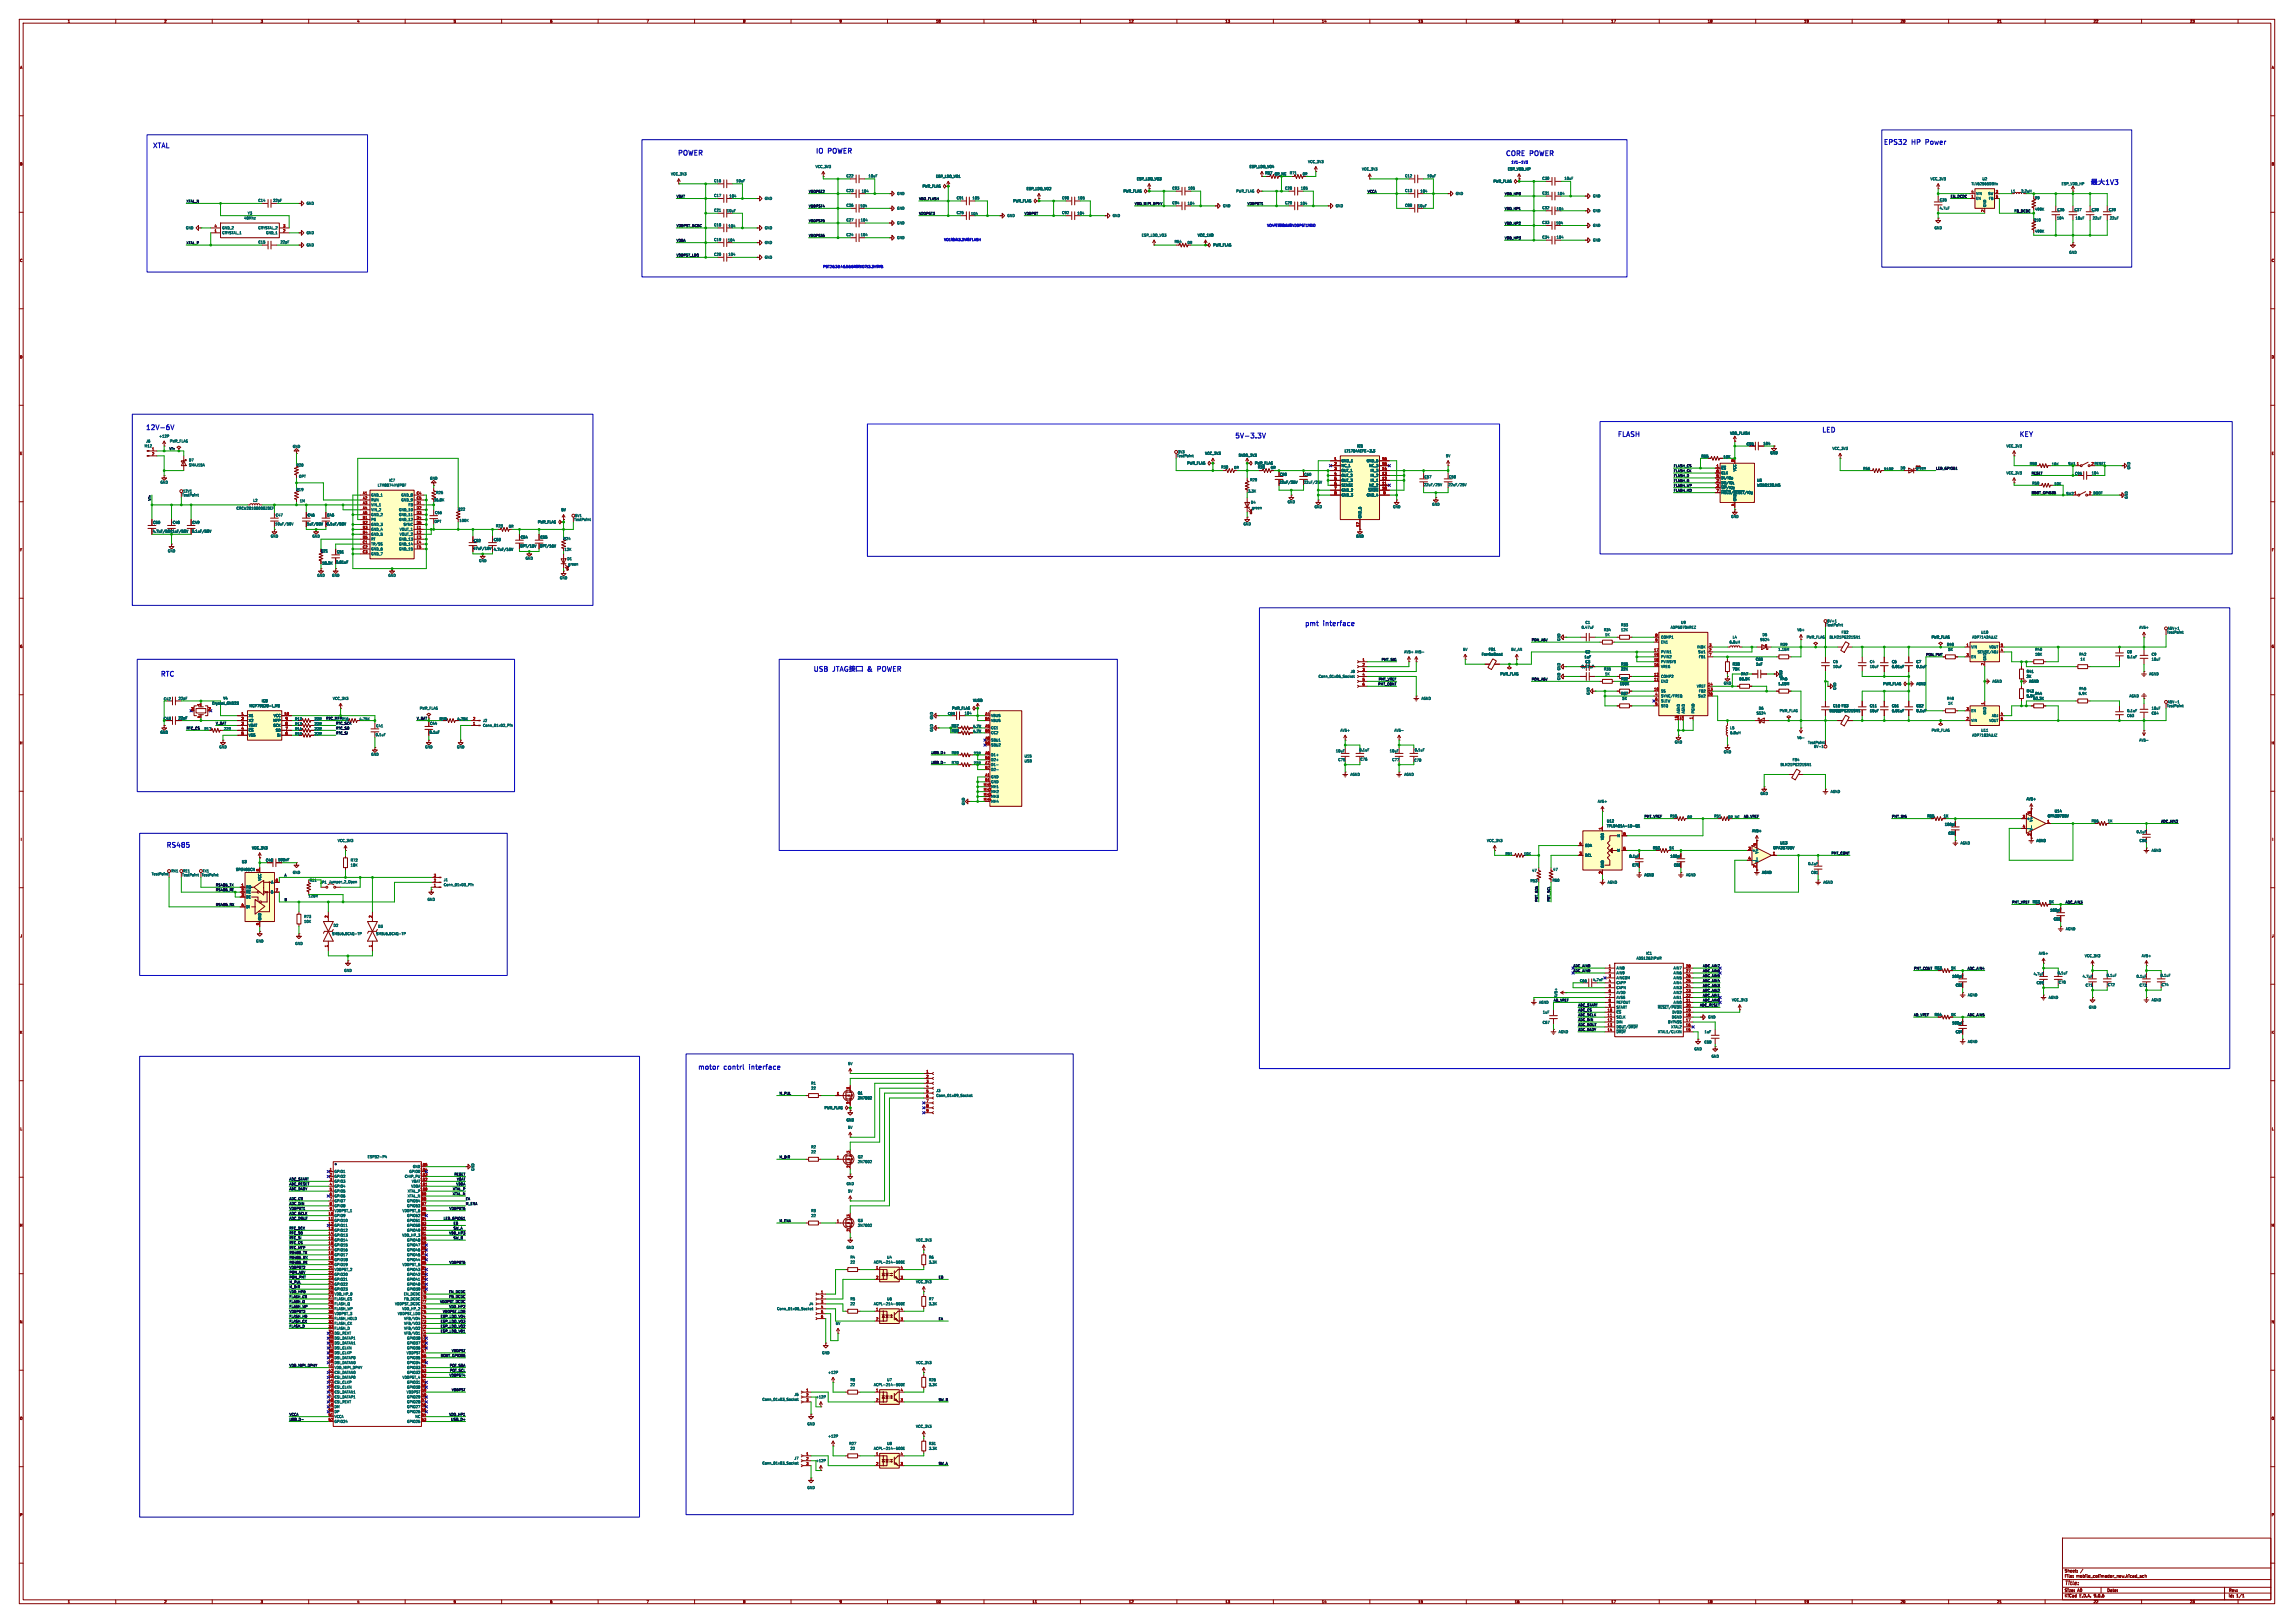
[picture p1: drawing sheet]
<svg xmlns="http://www.w3.org/2000/svg" width="1189mm" height="841mm" viewBox="0 0 1189 841" stroke-linecap="round" stroke-linejoin="round" font-family="sans-serif">
<defs><g id="words">
<g font-size="3.5" fill="#0000c2">
<text x="79" y="77">XTAL</text>
<text x="976" y="75">EPS32</text>
<text x="990" y="75">HP Power</text>
<text x="351" y="81">POWER</text>
<text x="423" y="80">IO POWER</text>
<text x="781" y="81">CORE POWER</text>
<text x="76" y="223">12V-6V</text>
<text x="640" y="227">5V-3.3V</text>
<text x="839" y="227">FLASH</text>
<text x="945" y="224">LED</text>
<text x="1047" y="227">KEY</text>
<text x="676" y="325">pmt</text>
<text x="685" y="325">interface</text>
<text x="83" y="351">RTC</text>
<text x="449" y="348">&amp;</text>
<text x="454" y="348">POWER</text>
<text x="86" y="439">RS485</text>
<text x="362" y="554">motor</text>
<text x="375" y="554">contrl</text>
<text x="388" y="554">interface</text>
</g>
<text font-size="2.8" fill="#840000" x="1070" y="822">Title:</text>
<g font-size="2.1" fill="#840000">
<text x="1070" y="815">Sheet:</text>
<text x="1070" y="818">File:</text>
<text x="1076" y="818">mobile_colimador_new.kicad_sch</text>
<text x="1070" y="828">KiCad</text>
<text x="1070" y="825">Size:</text>
<text x="1077" y="825">A0</text>
<text x="1078" y="828">E.D.A.</text>
<text x="1085" y="828">9.0.6</text>
<text x="1092" y="825">Date:</text>
<text x="1155" y="825">Rev:</text>
<text x="1155" y="828">Id:</text>
<text x="1159" y="828">1/1</text>
</g>
<g font-size="1.8" fill="#840000">
<text x="35" y="12">1</text>
<text x="85" y="12">2</text>
<text x="135" y="12">3</text>
<text x="185" y="12">4</text>
<text x="235" y="12">5</text>
<text x="285" y="12">6</text>
<text x="335" y="12">7</text>
<text x="385" y="12">8</text>
<text x="435" y="12">9</text>
<text x="485" y="12">10</text>
<text x="535" y="12">11</text>
<text x="585" y="12">12</text>
<text x="635" y="12">13</text>
<text x="685" y="12">14</text>
<text x="735" y="12">15</text>
<text x="785" y="12">16</text>
<text x="835" y="12">17</text>
<text x="885" y="12">18</text>
<text x="935" y="12">19</text>
<text x="985" y="12">20</text>
<text x="1035" y="12">21</text>
<text x="1085" y="12">22</text>
<text x="1135" y="12">23</text>
<text x="10" y="36">A</text>
<text x="1177" y="36">A</text>
<text x="10" y="86">B</text>
<text x="1177" y="86">B</text>
<text x="661" y="91">0R_NC</text>
<text x="10" y="136">C</text>
<text x="1177" y="136">C</text>
<text x="10" y="186">D</text>
<text x="1177" y="186">D</text>
<text x="10" y="236">E</text>
<text x="1177" y="236">E</text>
<text x="10" y="286">F</text>
<text x="166" y="286">R21</text>
<text x="1177" y="286">F</text>
<text x="10" y="336">G</text>
<text x="1177" y="336">G</text>
<text x="820" y="346">0.47uF</text>
<text x="153" y="373">R12</text>
<text x="153" y="376">R13</text>
<text x="228" y="373">R18</text>
<text x="153" y="381">R15</text>
<text x="153" y="379">R14</text>
<text x="10" y="386">H</text>
<text x="1177" y="386">H</text>
<text x="999" y="424">R65</text>
<text x="1007" y="424">1K</text>
<text x="11" y="436">I</text>
<text x="1178" y="436">I</text>
<text x="857" y="440">R52</text>
<text x="865" y="440">1K</text>
<text x="138" y="447">C40</text>
<text x="1053" y="468">R62</text>
<text x="1062" y="468">1K</text>
<text x="10" y="486">J</text>
<text x="1177" y="486">J</text>
<text x="1003" y="503">R63</text>
<text x="1011" y="503">1K</text>
<text x="1003" y="527">R64</text>
<text x="1011" y="527">1K</text>
<text x="10" y="536">K</text>
<text x="1177" y="536">K</text>
<text x="10" y="586">L</text>
<text x="1177" y="586">L</text>
<text x="10" y="636">M</text>
<text x="1177" y="636">M</text>
<text x="10" y="686">N</text>
<text x="1177" y="686">N</text>
<text x="10" y="736">O</text>
<text x="1177" y="736">O</text>
<text x="10" y="786">P</text>
<text x="1177" y="786">P</text>
<text x="35" y="831">1</text>
<text x="85" y="831">2</text>
<text x="135" y="831">3</text>
<text x="185" y="831">4</text>
<text x="235" y="831">5</text>
<text x="285" y="831">6</text>
<text x="335" y="831">7</text>
<text x="385" y="831">8</text>
<text x="435" y="831">9</text>
<text x="485" y="831">10</text>
<text x="535" y="831">11</text>
<text x="585" y="831">12</text>
<text x="635" y="831">13</text>
<text x="685" y="831">14</text>
<text x="735" y="831">15</text>
<text x="785" y="831">16</text>
<text x="835" y="831">17</text>
<text x="885" y="831">18</text>
<text x="935" y="831">19</text>
<text x="985" y="831">20</text>
<text x="1035" y="831">21</text>
<text x="1085" y="831">22</text>
<text x="1135" y="831">23</text>
</g>
<g font-size="1.8" fill="#006464">
<text x="423" y="87">VCC_3V3</text>
<text x="648" y="87">ESP_LDO_VO4</text>
<text x="678" y="85">VCC_3V3</text>
<text x="706" y="88">VCC_3V3</text>
<text x="781" y="88">ESP_VDD_HP</text>
<text x="348" y="91">VCC_3V3</text>
<text x="370" y="95">C16</text>
<text x="381" y="95">10uF</text>
<text x="439" y="92">C22</text>
<text x="450" y="92">10uF</text>
<text x="485" y="92">ESP_LDO_VO1</text>
<text x="589" y="94">ESP_LDO_VO3</text>
<text x="656" y="91">R57</text>
<text x="668" y="91">R71</text>
<text x="675" y="91">0R</text>
<text x="728" y="92">C12</text>
<text x="740" y="92">10uF</text>
<text x="774" y="95">PWR_FLAG</text>
<text x="799" y="93">C30</text>
<text x="811" y="93">10uF</text>
<text x="1000" y="94">VCC_3V3</text>
<text x="1027" y="94">U2</text>
<text x="439" y="100">C23</text>
<text x="447" y="100">104</text>
<text x="465" y="101">GND</text>
<text x="478" y="97">PWR_FLAG</text>
<text x="532" y="99">ESP_LDO_VO2</text>
<text x="582" y="100">PWR_FLAG</text>
<text x="607" y="98">C93</text>
<text x="616" y="98">105</text>
<text x="641" y="100">PWR_FLAG</text>
<text x="666" y="98">C28</text>
<text x="674" y="98">105</text>
<text x="728" y="100">C13</text>
<text x="736" y="100">104</text>
<text x="754" y="101">GND</text>
<text x="799" y="101">C31</text>
<text x="807" y="101">104</text>
<text x="1022" y="96">TLV62565DBVx</text>
<text x="1024" y="101">VIN</text>
<text x="1030" y="101">SW</text>
<text x="1042" y="100">L1</text>
<text x="1047" y="100">2.2uH</text>
<text x="1068" y="96">ESP_VDD_HP</text>
<text x="134" y="105">C14</text>
<text x="141" y="105">22pF</text>
<text x="159" y="106">GND</text>
<text x="370" y="102">C17</text>
<text x="378" y="102">104</text>
<text x="396" y="104">GND</text>
<text x="439" y="107">C26</text>
<text x="446" y="108">104</text>
<text x="496" y="103">C91</text>
<text x="504" y="103">105</text>
<text x="525" y="105">PWR_FLAG</text>
<text x="550" y="103">C90</text>
<text x="559" y="103">105</text>
<text x="607" y="106">C94</text>
<text x="615" y="106">104</text>
<text x="634" y="108">GND</text>
<text x="666" y="106">C29</text>
<text x="674" y="106">104</text>
<text x="692" y="108">GND</text>
<text x="728" y="107">C88</text>
<text x="735" y="108">10uF</text>
<text x="826" y="102">GND</text>
<text x="1005" y="104">C35</text>
<text x="1024" y="104">EN</text>
<text x="1030" y="107" transform="rotate(-90 1030 107)">GND</text>
<text x="1031" y="104">FB</text>
<text x="1055" y="103">R9</text>
<text x="126" y="114">40Mhz</text>
<text x="128" y="111">Y3</text>
<text x="370" y="110">C21</text>
<text x="377" y="110">10uF</text>
<text x="465" y="109">GND</text>
<text x="496" y="111">C25</text>
<text x="503" y="112">104</text>
<text x="522" y="113">GND</text>
<text x="550" y="111">C92</text>
<text x="558" y="111">104</text>
<text x="577" y="113">GND</text>
<text x="799" y="109">C32</text>
<text x="807" y="109">104</text>
<text x="826" y="110">GND</text>
<text x="1005" y="109">4.7uF</text>
<text x="1055" y="109">499K</text>
<text x="1066" y="114">104</text>
<text x="1066" y="110">C36</text>
<text x="1075" y="110">C37</text>
<text x="1076" y="114">10uF</text>
<text x="1084" y="110">C38</text>
<text x="1085" y="114">22uF</text>
<text x="1093" y="110">C39</text>
<text x="1093" y="114">22uF</text>
<text x="96" y="119">GND</text>
<text x="115" y="119">GND_2</text>
<text x="134" y="119">CRYSTAL_2</text>
<text x="370" y="117">C18</text>
<text x="377" y="118">104</text>
<text x="396" y="119">GND</text>
<text x="439" y="115">C27</text>
<text x="446" y="115">104</text>
<text x="465" y="116">GND</text>
<text x="799" y="116">C33</text>
<text x="806" y="116">104</text>
<text x="826" y="118">GND</text>
<text x="1003" y="119">GND</text>
<text x="1054" y="115">R10</text>
<text x="115" y="122">CRYSTAL_1</text>
<text x="138" y="122">GND_1</text>
<text x="159" y="122">GND</text>
<text x="370" y="125">C19</text>
<text x="377" y="125">104</text>
<text x="439" y="123">C24</text>
<text x="446" y="123">104</text>
<text x="465" y="124">GND</text>
<text x="592" y="123">ESP_LDO_VO3</text>
<text x="621" y="123">VCC_1V8</text>
<text x="799" y="124">C34</text>
<text x="807" y="124">104</text>
<text x="826" y="125">GND</text>
<text x="1055" y="121">499K</text>
<text x="134" y="126">C15</text>
<text x="145" y="126">22pF</text>
<text x="159" y="128">GND</text>
<text x="396" y="127">GND</text>
<text x="609" y="126">R54</text>
<text x="615" y="127">0R</text>
<text x="629" y="128">PWR_FLAG</text>
<text x="1072" y="132">GND</text>
<text x="370" y="133">C20</text>
<text x="377" y="133">104</text>
<text x="396" y="134">GND</text>
<text x="82" y="227">+12P</text>
<text x="897" y="225">VDD_FLASH</text>
<text x="75" y="232">M12</text>
<text x="76" y="229">J6</text>
<text x="88" y="229">PWR_FLAG</text>
<text x="152" y="232">GND</text>
<text x="703" y="232">IC5</text>
<text x="905" y="231">C95</text>
<text x="914" y="231">104</text>
<text x="950" y="233">VCC_3V3</text>
<text x="1040" y="232">VCC_3V3</text>
<text x="98" y="239">D7</text>
<text x="610" y="237">TestPoint</text>
<text x="610" y="235">3V3</text>
<text x="624" y="236">VCC_3V3</text>
<text x="642" y="237">DVDD_3V3</text>
<text x="695" y="240">GND_1</text>
<text x="697" y="235">LT1764AEFE-3.3</text>
<text x="708" y="240">GND_5</text>
<text x="749" y="237">5V</text>
<text x="882" y="237">R55</text>
<text x="893" y="238">10K</text>
<text x="917" y="236">GND</text>
<text x="98" y="242">SMAJ15A</text>
<text x="154" y="242">R20</text>
<text x="615" y="241">PWR_FLAG</text>
<text x="633" y="243">R30</text>
<text x="640" y="243">0R</text>
<text x="650" y="241">PWR_FLAG</text>
<text x="652" y="243">R28</text>
<text x="659" y="243">0R</text>
<text x="695" y="242">NC_1</text>
<text x="695" y="245">OUT_1</text>
<text x="710" y="242">NC_3</text>
<text x="710" y="245">IN_3</text>
<text x="892" y="243">~{CS}</text>
<text x="892" y="246">CLK</text>
<text x="900" y="244" transform="rotate(-90 900 244)">VCC</text>
<text x="966" y="244">R56</text>
<text x="976" y="244">510R</text>
<text x="985" y="243">D9</text>
<text x="993" y="243">green</text>
<text x="1040" y="246">VCC_3V3</text>
<text x="1052" y="241">R58</text>
<text x="1063" y="241">10K</text>
<text x="1084" y="246">104</text>
<text x="1104" y="243" transform="rotate(-90 1104 243)">GND</text>
<text x="83" y="251">GND</text>
<text x="155" y="248">OPT</text>
<text x="202" y="250">IC7</text>
<text x="223" y="249">GND</text>
<text x="648" y="250">R29</text>
<text x="663" y="251">22uF/25V</text>
<text x="663" y="247">C59</text>
<text x="676" y="251">22uF/25V</text>
<text x="676" y="247">C60</text>
<text x="695" y="247">OUT_2</text>
<text x="695" y="250">OUT_3</text>
<text x="710" y="247">IN_2</text>
<text x="710" y="250">IN_1</text>
<text x="738" y="248">C57</text>
<text x="751" y="248">C58</text>
<text x="892" y="249">DI/IO_{0}</text>
<text x="892" y="251">DO/IO_{1}</text>
<text x="911" y="250">U5</text>
<text x="1053" y="251">R59</text>
<text x="1065" y="252">10K</text>
<text x="1075" y="246">C96</text>
<text x="94" y="257">TestPoint</text>
<text x="95" y="255">12V1</text>
<text x="154" y="255">R19</text>
<text x="192" y="257">GND_1</text>
<text x="196" y="252">LTM8074IY#PBF</text>
<text x="208" y="257">GND_8</text>
<text x="226" y="256">R25</text>
<text x="647" y="255">3.3K</text>
<text x="695" y="252">SENSE</text>
<text x="695" y="255">GND_2</text>
<text x="695" y="257">GND_3</text>
<text x="708" y="257">GND_4</text>
<text x="709" y="255">~{SHDN}</text>
<text x="710" y="252">NC_2</text>
<text x="738" y="252">22uF/25V</text>
<text x="751" y="252">22uF/25V</text>
<text x="892" y="254">~{WP}/IO_{2}</text>
<text x="892" y="256">~{HOLD}/~{RESET}/IO_{3}</text>
<text x="911" y="252">W25Q128JVS</text>
<text x="1071" y="257">SW21</text>
<text x="1083" y="256">2 BOOT</text>
<text x="131" y="260">L2</text>
<text x="155" y="260">1M</text>
<text x="192" y="260">RUN</text>
<text x="192" y="262">VIN_1</text>
<text x="208" y="260">GND_9</text>
<text x="212" y="262">FB</text>
<text x="225" y="260">36.8K</text>
<text x="648" y="261">D4</text>
<text x="667" y="261">GND</text>
<text x="681" y="263">GND</text>
<text x="722" y="263">GND</text>
<text x="742" y="262">GND</text>
<text x="900" y="260" transform="rotate(-90 900 260)">GND</text>
<text x="1103" y="259" transform="rotate(-90 1103 259)">GND</text>
<text x="122" y="264">CRCW20100000Z0EF</text>
<text x="143" y="268">C47</text>
<text x="159" y="268">C46</text>
<text x="169" y="268">C45</text>
<text x="192" y="265">VIN_2</text>
<text x="192" y="268">GND_2</text>
<text x="207" y="265">GND_10</text>
<text x="207" y="268">GND_11</text>
<text x="225" y="267">C56</text>
<text x="237" y="265">R22</text>
<text x="291" y="265">5V</text>
<text x="298" y="268">5V1</text>
<text x="649" y="264">green</text>
<text x="706" y="269" transform="rotate(-90 706 269)">GND_6</text>
<text x="897" y="269">GND</text>
<text x="79" y="272">C50</text>
<text x="89" y="272">C48</text>
<text x="100" y="272">C49</text>
<text x="143" y="272">10uF/50V</text>
<text x="159" y="272">1uF/50V</text>
<text x="169" y="272">0.1uF/50V</text>
<text x="192" y="270">PG</text>
<text x="192" y="273">GND_3</text>
<text x="192" y="275">GND_4</text>
<text x="207" y="270">GND_12</text>
<text x="207" y="275">VOUT_1</text>
<text x="209" y="273">SYNC</text>
<text x="225" y="271">OPT</text>
<text x="238" y="271">100K</text>
<text x="257" y="273">R23</text>
<text x="264" y="274">0R</text>
<text x="279" y="271">PWR_FLAG</text>
<text x="297" y="270">TestPoint</text>
<text x="644" y="272">GND</text>
<text x="79" y="276">4.7uF/50V</text>
<text x="89" y="276">1uF/50V</text>
<text x="99" y="276">0.1uF/50V</text>
<text x="140" y="279">GND</text>
<text x="162" y="279">GND</text>
<text x="192" y="278">GND_5</text>
<text x="192" y="280">RT</text>
<text x="207" y="280">GND_13</text>
<text x="207" y="278">VOUT_2</text>
<text x="245" y="281">C52</text>
<text x="256" y="281">C53</text>
<text x="270" y="279">C54</text>
<text x="280" y="279">C55</text>
<text x="292" y="280">R24</text>
<text x="703" y="279">GND</text>
<text x="87" y="286">GND</text>
<text x="175" y="287">C51</text>
<text x="192" y="283">TR/SS</text>
<text x="192" y="285">GND_6</text>
<text x="192" y="288">GND_7</text>
<text x="207" y="283">GND_14</text>
<text x="207" y="285">GND_15</text>
<text x="245" y="285">47uF/16V</text>
<text x="256" y="286">4.7uF/16V</text>
<text x="270" y="284">OPT/16V</text>
<text x="280" y="284">OPT/16V</text>
<text x="292" y="286">12K</text>
<text x="167" y="293">18.2K</text>
<text x="174" y="292">0.01uF</text>
<text x="248" y="291">GND</text>
<text x="272" y="290">GND</text>
<text x="294" y="290">D1</text>
<text x="294" y="293">green</text>
<text x="164" y="299">GND</text>
<text x="172" y="299">GND</text>
<text x="201" y="299">GND</text>
<text x="290" y="300">GND</text>
<text x="822" y="323">C1</text>
<text x="871" y="323">U9</text>
<text x="947" y="323">6V+1</text>
<text x="820" y="326">0.47uF</text>
<text x="831" y="327">R34</text>
<text x="832" y="330">1K</text>
<text x="840" y="325">R33</text>
<text x="840" y="327">12K</text>
<text x="866" y="326">ADP5070AREZ</text>
<text x="913" y="330">D5</text>
<text x="931" y="327">V6+</text>
<text x="946" y="325">TestPoint</text>
<text x="954" y="329">FB2</text>
<text x="1027" y="329">U10</text>
<text x="1109" y="326">AV5+</text>
<text x="1123" y="329">TestPoint</text>
<text x="1123" y="326">A5V+1</text>
<text x="809" y="332" transform="rotate(-90 809 332)">GND</text>
<text x="861" y="331">COMP1</text>
<text x="861" y="334">EN1</text>
<text x="896" y="334">6.8uH</text>
<text x="898" y="331">L4</text>
<text x="912" y="332">SS24</text>
<text x="923" y="335">R39</text>
<text x="936" y="331">PWR_FLAG</text>
<text x="948" y="331">BLM21PG221SN1</text>
<text x="1001" y="331">PWR_FLAG</text>
<text x="1009" y="335">R49</text>
<text x="1022" y="331">ADP7142AUJZ</text>
<text x="728" y="339">AV5+ AV5-</text>
<text x="758" y="337">5V</text>
<text x="768" y="340">FerriteBead</text>
<text x="771" y="337">FB1</text>
<text x="783" y="337">5V_AN</text>
<text x="821" y="341">1uF</text>
<text x="822" y="339">C2</text>
<text x="861" y="339">PVIN1</text>
<text x="861" y="341">PVIN2</text>
<text x="879" y="336">INBK</text>
<text x="880" y="339">SW1</text>
<text x="880" y="341">FB1</text>
<text x="922" y="337">1.15M</text>
<text x="1010" y="337">1K</text>
<text x="1022" y="336">VIN</text>
<text x="1022" y="341">EN</text>
<text x="1025" y="339">SENSE/ADJ</text>
<text x="1031" y="336">VOUT</text>
<text x="1055" y="337">R40</text>
<text x="1055" y="340">18K</text>
<text x="1078" y="340">R42</text>
<text x="1102" y="339">C8</text>
<text x="1102" y="341">0.1uF</text>
<text x="1115" y="340">C9</text>
<text x="822" y="344">C3</text>
<text x="831" y="348">R35</text>
<text x="840" y="345">R36</text>
<text x="840" y="348">22K</text>
<text x="861" y="344">PVINSYS</text>
<text x="861" y="346">VREG</text>
<text x="898" y="345">R38</text>
<text x="898" y="348">75K</text>
<text x="910" y="342">C65</text>
<text x="910" y="345">1uF</text>
<text x="950" y="344">C5</text>
<text x="950" y="346">10uF</text>
<text x="969" y="344">C4</text>
<text x="969" y="346">10uF</text>
<text x="980" y="344">C6</text>
<text x="980" y="346">0.01uF</text>
<text x="993" y="344">C7</text>
<text x="993" y="346">0.1uF</text>
<text x="1030" y="342" transform="rotate(-90 1030 342)">GND</text>
<text x="1078" y="342">1K</text>
<text x="1115" y="342">10uF</text>
<text x="683" y="351">Conn_01x06_Socket</text>
<text x="700" y="349">J8</text>
<text x="778" y="350">PWR_FLAG</text>
<text x="809" y="353" transform="rotate(-90 809 353)">GND GND</text>
<text x="832" y="350">1K</text>
<text x="840" y="353">R32</text>
<text x="861" y="351">COMP2</text>
<text x="861" y="354">EN2</text>
<text x="901" y="353">66.5K</text>
<text x="902" y="350">R47</text>
<text x="923" y="353">R46</text>
<text x="924" y="351" transform="rotate(-90 924 351)">GND</text>
<text x="1033" y="354">AGND</text>
<text x="1050" y="351">2K</text>
<text x="1050" y="349">R41</text>
<text x="1052" y="354">AGND</text>
<text x="1114" y="350">AGND</text>
<text x="839" y="355">100K</text>
<text x="861" y="359">SS</text>
<text x="879" y="356">VREF</text>
<text x="880" y="359">FB2</text>
<text x="893" y="355">GND</text>
<text x="922" y="355">1.15M</text>
<text x="952" y="358" transform="rotate(-90 952 358)">GND</text>
<text x="976" y="355">PWR_FLAG</text>
<text x="993" y="355">AGND</text>
<text x="1050" y="359">R43</text>
<text x="1078" y="358">R45</text>
<text x="92" y="363">22pF</text>
<text x="110" y="365">Crystal_GND23</text>
<text x="116" y="363">Y4</text>
<text x="136" y="364">IC8</text>
<text x="172" y="363">VCC_3V3</text>
<text x="504" y="364">VUSB</text>
<text x="737" y="363">AGND</text>
<text x="824" y="360" transform="rotate(-90 824 360)">GND</text>
<text x="840" y="360">R37</text>
<text x="841" y="363">1K</text>
<text x="861" y="362">SYNC/FREQ</text>
<text x="861" y="364">SLEW</text>
<text x="880" y="362">SW2</text>
<text x="1009" y="363">R48</text>
<text x="1010" y="365">1K</text>
<text x="1050" y="362">5.9K</text>
<text x="1054" y="363">52.3K</text>
<text x="1055" y="360">R44</text>
<text x="1077" y="360">5.9K</text>
<text x="1104" y="362">AGND</text>
<text x="1123" y="365">A5V-1</text>
<text x="129" y="372">X1</text>
<text x="129" y="367">MCP79520-I_MS</text>
<text x="142" y="372">VCC</text>
<text x="217" y="368">PWR_FLAG</text>
<text x="491" y="371">C89</text>
<text x="493" y="368">PWR_FLAG</text>
<text x="500" y="370">104</text>
<text x="514" y="372">VBUS</text>
<text x="861" y="367">SEQ</text>
<text x="871" y="370" transform="rotate(-90 871 370)">AGND</text>
<text x="873" y="370" transform="rotate(-90 873 370)">AGND</text>
<text x="878" y="370" transform="rotate(-90 878 370)">PGND</text>
<text x="910" y="370">SS24</text>
<text x="911" y="368">D6</text>
<text x="922" y="369">PWR_FLAG</text>
<text x="948" y="369">BLM21PG221SN1</text>
<text x="950" y="367">C10 FB3</text>
<text x="950" y="369">10uF</text>
<text x="969" y="367">C11</text>
<text x="969" y="369">10uF</text>
<text x="980" y="369">0.01uF</text>
<text x="980" y="367">C61</text>
<text x="993" y="367">C62</text>
<text x="993" y="369">0.1uF</text>
<text x="1022" y="369">EN</text>
<text x="1030" y="370" transform="rotate(-90 1030 370)">GND</text>
<text x="1032" y="372">ADJ</text>
<text x="1102" y="372">C63</text>
<text x="1102" y="369">0.1uF</text>
<text x="1115" y="370">C64</text>
<text x="1115" y="368">10uF</text>
<text x="1123" y="367">TestPoint</text>
<text x="92" y="373">22pF</text>
<text x="129" y="374">X2</text>
<text x="129" y="377">VBAT</text>
<text x="142" y="374">MFP</text>
<text x="142" y="377">SCK</text>
<text x="163" y="373">22R</text>
<text x="163" y="376">22R</text>
<text x="186" y="373">4.75K</text>
<text x="195" y="377">C41</text>
<text x="223" y="376">C44</text>
<text x="237" y="373">4.75K</text>
<text x="250" y="374">J2</text>
<text x="250" y="377">Conn_01x02_Pin</text>
<text x="484" y="373" transform="rotate(-90 484 373)">GND</text>
<text x="493" y="377">R67</text>
<text x="504" y="377">4.7K</text>
<text x="514" y="374">VBUS</text>
<text x="1022" y="374">VIN</text>
<text x="1031" y="374">VOUT</text>
<text x="83" y="380">GND</text>
<text x="106" y="379">R17</text>
<text x="116" y="379">22R</text>
<text x="129" y="379">~{CS}</text>
<text x="129" y="382">VSS</text>
<text x="143" y="379">SO</text>
<text x="144" y="382">SI</text>
<text x="163" y="381">22R</text>
<text x="163" y="379">22R</text>
<text x="195" y="382">0.1uF</text>
<text x="223" y="380">0.1uF</text>
<text x="484" y="379" transform="rotate(-90 484 379)">GND</text>
<text x="493" y="380">R68</text>
<text x="504" y="380">4.7K</text>
<text x="514" y="378">CC1</text>
<text x="514" y="381">CC2</text>
<text x="695" y="379">AV5+</text>
<text x="723" y="379">AV5-</text>
<text x="897" y="381">6.8uH</text>
<text x="897" y="378">L5</text>
<text x="931" y="383">V6-</text>
<text x="1001" y="379">PWR_FLAG</text>
<text x="1022" y="382">ADP7182AUJZ</text>
<text x="1027" y="379">U11</text>
<text x="114" y="388">GND</text>
<text x="220" y="388">GND</text>
<text x="237" y="388">GND</text>
<text x="514" y="384">SBU1</text>
<text x="514" y="387">SBU2</text>
<text x="692" y="390">10uF</text>
<text x="704" y="389">0.1uF</text>
<text x="720" y="390">10uF</text>
<text x="733" y="389">0.1uF</text>
<text x="868" y="385">GND</text>
<text x="937" y="386">TestPoint</text>
<text x="940" y="388">6V-1</text>
<text x="1109" y="384">AV5-</text>
<text x="192" y="392">GND</text>
<text x="493" y="391">R69</text>
<text x="514" y="392">D1+</text>
<text x="514" y="395">D2+</text>
<text x="531" y="393">U15</text>
<text x="531" y="395">USB</text>
<text x="694" y="395">C75</text>
<text x="705" y="394">C76</text>
<text x="721" y="395">C77</text>
<text x="733" y="395">C78</text>
<text x="893" y="390">GND</text>
<text x="929" y="395">FB4</text>
<text x="493" y="396">R70</text>
<text x="514" y="397">D1-</text>
<text x="514" y="400">D2-</text>
<text x="923" y="397">BLM21PG221SN1</text>
<text x="514" y="403">GND</text>
<text x="514" y="406">GND</text>
<text x="700" y="402">AGND</text>
<text x="728" y="402">AGND</text>
<text x="514" y="414">MH3</text>
<text x="912" y="412">GND</text>
<text x="949" y="411">AGND</text>
<text x="500" y="417" transform="rotate(-90 500 417)">GND</text>
<text x="514" y="416">MH4</text>
<text x="828" y="416">AV5+</text>
<text x="1050" y="415">AV5+</text>
<text x="865" y="424">R50</text>
<text x="874" y="424">0R</text>
<text x="888" y="424">R51</text>
<text x="896" y="424">0R_NC</text>
<text x="1050" y="425">+</text>
<text x="1054" y="426" transform="rotate(-90 1054 426)">V+</text>
<text x="1061" y="424">OPA387DBV</text>
<text x="1065" y="421">U14</text>
<text x="833" y="426">U12</text>
<text x="833" y="429">TPL0401A-10-Q1</text>
<text x="908" y="431">AV5+</text>
<text x="1008" y="428">100pF</text>
<text x="1054" y="430" transform="rotate(-90 1054 430)">V-</text>
<text x="1084" y="426">R66</text>
<text x="1092" y="426">1K</text>
<text x="1107" y="432">0.1uF</text>
<text x="175" y="436">VCC_3V3</text>
<text x="771" y="436">VCC_3V3</text>
<text x="831" y="435" transform="rotate(-90 831 435)">VDD</text>
<text x="838" y="434">H</text>
<text x="923" y="438">U13</text>
<text x="1010" y="433">C85</text>
<text x="1016" y="438">AGND</text>
<text x="1055" y="436">AGND</text>
<text x="1109" y="436">C86</text>
<text x="130" y="440">VCC_3V3</text>
<text x="780" y="443">R61</text>
<text x="790" y="443">10K</text>
<text x="821" y="439">SDA</text>
<text x="838" y="442">W</text>
<text x="908" y="442">+</text>
<text x="911" y="442" transform="rotate(-90 911 442)">V+</text>
<text x="919" y="440">OPA387DBV</text>
<text x="1115" y="442">AGND</text>
<text x="125" y="447">U3</text>
<text x="144" y="446">100nF</text>
<text x="182" y="447">R72</text>
<text x="182" y="449">10K</text>
<text x="821" y="444">SCL</text>
<text x="831" y="450" transform="rotate(-90 831 450)">GND</text>
<text x="844" y="445">0.1uF</text>
<text x="846" y="449">C79</text>
<text x="866" y="445">100pF</text>
<text x="867" y="449">C80</text>
<text x="911" y="447" transform="rotate(-90 911 447)">V-</text>
<text x="937" y="448">0.1uF</text>
<text x="78" y="454">TestPoint</text>
<text x="89" y="452">RX1</text>
<text x="94" y="454">TestPoint</text>
<text x="95" y="452">RE1</text>
<text x="104" y="454">TestPoint</text>
<text x="105" y="452">TX1</text>
<text x="122" y="451">SP3485CN</text>
<text x="152" y="453">GND</text>
<text x="794" y="452">47</text>
<text x="805" y="451">47</text>
<text x="852" y="454">AGND</text>
<text x="874" y="454">AGND</text>
<text x="913" y="453">AGND</text>
<text x="939" y="453">C81</text>
<text x="128" y="461">RO</text>
<text x="135" y="456" transform="rotate(-90 135 456)">VCC</text>
<text x="140" y="458">A</text>
<text x="160" y="457">R11</text>
<text x="166" y="458">JP1</text>
<text x="170" y="458">Jumper_2_Open</text>
<text x="230" y="457">J1</text>
<text x="230" y="459">Conn_01x03_Pin</text>
<text x="793" y="457">R53</text>
<text x="805" y="457">R60</text>
<text x="833" y="458">AGND</text>
<text x="945" y="458">AGND</text>
<text x="128" y="463">~{RE}</text>
<text x="128" y="466">DE</text>
<text x="140" y="463">B</text>
<text x="160" y="465">120R</text>
<text x="221" y="467">GND</text>
<text x="128" y="471">DI</text>
<text x="1062" y="473">100pF</text>
<text x="135" y="477" transform="rotate(-90 135 477)">GND</text>
<text x="157" y="476">R73</text>
<text x="157" y="478">10K</text>
<text x="1064" y="477">C82</text>
<text x="172" y="485">SMBJ6.0CAQ-TP</text>
<text x="173" y="480">D2</text>
<text x="195" y="485">SMBJ6.0CAQ-TP</text>
<text x="196" y="481">D3</text>
<text x="1071" y="482">AGND</text>
<text x="133" y="489">GND</text>
<text x="153" y="490">GND</text>
<text x="848" y="497">ADS1262IPWR</text>
<text x="853" y="495">IC1</text>
<text x="1057" y="495">AV5+</text>
<text x="1080" y="496">VCC_3V3</text>
<text x="1110" y="496">AV5+</text>
<text x="178" y="504">GND</text>
<text x="838" y="503">AIN8</text>
<text x="867" y="503">AIN7</text>
<text x="819" y="509">C66</text>
<text x="826" y="509">4.7nF</text>
<text x="838" y="505">AIN9</text>
<text x="838" y="508">AINCOM</text>
<text x="867" y="505">AIN6</text>
<text x="867" y="508">AIN5</text>
<text x="1012" y="507">100pF</text>
<text x="1054" y="506">4.7uF</text>
<text x="1066" y="505">0.1uF</text>
<text x="1067" y="510">C70</text>
<text x="1079" y="507">4.7uF</text>
<text x="1092" y="506">0.1uF</text>
<text x="1107" y="507">0.1uF</text>
<text x="1120" y="506">0.1uF</text>
<text x="838" y="510">CAPP</text>
<text x="838" y="513">CAPN</text>
<text x="838" y="515">AVDD</text>
<text x="867" y="510">AIN4</text>
<text x="867" y="513">AIN3</text>
<text x="867" y="515">AIN2</text>
<text x="1014" y="511">C83</text>
<text x="1055" y="510">C69</text>
<text x="1081" y="511">C71</text>
<text x="1092" y="511">C72</text>
<text x="1109" y="511">C73</text>
<text x="1120" y="511">C74</text>
<text x="798" y="520">AGND</text>
<text x="807" y="517" transform="rotate(-90 807 517)">AV5+</text>
<text x="838" y="518">AVSS</text>
<text x="838" y="520">REFOUT</text>
<text x="867" y="518">AIN1</text>
<text x="867" y="520">AIN0</text>
<text x="898" y="519">VCC_3V3</text>
<text x="1020" y="516">AGND</text>
<text x="1062" y="518">AGND</text>
<text x="1115" y="519">AGND</text>
<text x="800" y="525">1uF</text>
<text x="838" y="523">START</text>
<text x="838" y="525">~{CS}</text>
<text x="838" y="528">SCLK</text>
<text x="859" y="523">~{RESET}/~{PWDN}</text>
<text x="866" y="528">DGND</text>
<text x="867" y="525">DVDD</text>
<text x="885" y="528">GND</text>
<text x="1083" y="523">GND</text>
<text x="799" y="531">C67</text>
<text x="838" y="530">DIN</text>
<text x="838" y="533">DOUT/~{DRDY}</text>
<text x="864" y="530">BYPASS</text>
<text x="866" y="533">XTAL2</text>
<text x="1012" y="531">100pF</text>
<text x="808" y="536">AGND</text>
<text x="838" y="536">~{DRDY}</text>
<text x="859" y="536">XTAL1/CLKIN</text>
<text x="883" y="536">1uF</text>
<text x="1014" y="536">C84</text>
<text x="878" y="544">GND</text>
<text x="883" y="541">C68</text>
<text x="1020" y="541">AGND</text>
<text x="887" y="548">GND</text>
<text x="439" y="552">5V</text>
<text x="420" y="562">R1</text>
<text x="420" y="565">22</text>
<text x="445" y="567">Q1</text>
<text x="445" y="570">2N7002</text>
<text x="485" y="566">J3</text>
<text x="485" y="569">Conn_01x09_Socket</text>
<text x="427" y="575">PWR_FLAG</text>
<text x="439" y="581">GND</text>
<text x="439" y="585">5V</text>
<text x="420" y="595">R2</text>
<text x="420" y="598">22</text>
<text x="190" y="600">ESP32-P4</text>
<text x="214" y="605">GND</text>
<text x="445" y="600">Q2</text>
<text x="445" y="603">2N7002</text>
<text x="173" y="608">GPIO1</text>
<text x="173" y="610">GPIO2</text>
<text x="210" y="610">CHIP_PU</text>
<text x="212" y="608">GPIO0</text>
<text x="246" y="607" transform="rotate(-90 246 607)">GND</text>
<text x="173" y="613">GPIO3</text>
<text x="173" y="616">GPIO4</text>
<text x="213" y="616">VDDA</text>
<text x="213" y="613">VBAT</text>
<text x="439" y="614">GND</text>
<text x="173" y="618">GPIO5</text>
<text x="173" y="621">GPIO6</text>
<text x="173" y="623">GPIO7</text>
<text x="211" y="623">GPIO54</text>
<text x="211" y="621">XTAL_N</text>
<text x="211" y="618">XTAL_P</text>
<text x="439" y="618">5V</text>
<text x="173" y="626">GPIO8</text>
<text x="173" y="628">VDDPST_1</text>
<text x="208" y="628">VDDPST_6</text>
<text x="211" y="626">GPIO53</text>
<text x="420" y="628">R3</text>
<text x="173" y="631">GPIO9</text>
<text x="173" y="633">GPIO10</text>
<text x="173" y="636">GPIO11</text>
<text x="211" y="631">GPIO52</text>
<text x="211" y="633">GPIO51</text>
<text x="211" y="636">GPIO50</text>
<text x="420" y="631">22</text>
<text x="445" y="633">Q3</text>
<text x="445" y="636">2N7002</text>
<text x="173" y="638">GPIO12</text>
<text x="173" y="641">GPIO13</text>
<text x="208" y="641">VDD_HP_3</text>
<text x="211" y="638">GPIO49</text>
<text x="173" y="643">GPIO14</text>
<text x="173" y="646">GPIO15</text>
<text x="211" y="643">GPIO48</text>
<text x="211" y="646">GPIO47</text>
<text x="439" y="647">GND</text>
<text x="475" y="643">VCC_3V3</text>
<text x="173" y="649">GPIO16</text>
<text x="173" y="651">GPIO17</text>
<text x="173" y="654">GPIO18</text>
<text x="211" y="649">GPIO46</text>
<text x="211" y="651">GPIO45</text>
<text x="211" y="654">GPIO44</text>
<text x="441" y="652">R4</text>
<text x="460" y="652">U4</text>
<text x="481" y="652">R6</text>
<text x="173" y="656">GPIO19</text>
<text x="173" y="659">VDDPST_2</text>
<text x="208" y="656">VDDPST_5</text>
<text x="211" y="659">GPIO43</text>
<text x="441" y="655">22</text>
<text x="453" y="655">ACPL-214-500E</text>
<text x="481" y="655">3.3K</text>
<text x="173" y="661">GPIO20</text>
<text x="173" y="664">GPIO21</text>
<text x="211" y="661">GPIO42</text>
<text x="211" y="664">GPIO41</text>
<text x="475" y="665">VCC_3V3</text>
<text x="173" y="666">GPIO22</text>
<text x="173" y="669">GPIO23</text>
<text x="173" y="671">VDD_HP_0</text>
<text x="209" y="671">EN_DCDC</text>
<text x="211" y="666">GPIO40</text>
<text x="211" y="669">GPIO39</text>
<text x="173" y="674">FLASH_CS</text>
<text x="173" y="677">FLASH_Q</text>
<text x="205" y="677">VDDPST_DCDC</text>
<text x="209" y="674">FB_DCDC</text>
<text x="419" y="677">J4</text>
<text x="441" y="674">R5</text>
<text x="441" y="677">22</text>
<text x="453" y="677">ACPL-214-500E</text>
<text x="460" y="674">U6</text>
<text x="481" y="674">R7</text>
<text x="481" y="677">3.3K</text>
<text x="173" y="679">FLASH_WP</text>
<text x="173" y="682">VDDPST_3</text>
<text x="206" y="682">VDDPST_LDO</text>
<text x="208" y="679">VDD_HP_2</text>
<text x="403" y="679">Conn_01x06_Socket</text>
<text x="173" y="684">FLASH_HOLD</text>
<text x="173" y="687">FLASH_CK</text>
<text x="173" y="689">FLASH_D</text>
<text x="209" y="684">VFB/VO4</text>
<text x="209" y="687">VFB/VO3</text>
<text x="209" y="689">VFB/VO2</text>
<text x="433" y="687">5V</text>
<text x="173" y="692">DSI_REXT</text>
<text x="173" y="694">DSI_DATAP1</text>
<text x="209" y="692">VFB/VO1</text>
<text x="211" y="694">GPIO38</text>
<text x="173" y="697">DSI_DATAN1</text>
<text x="173" y="699">DSI_CLKN</text>
<text x="173" y="702">DSI_CLKP</text>
<text x="211" y="702">VDDPST</text>
<text x="211" y="697">GPIO37</text>
<text x="211" y="699">GPIO36</text>
<text x="426" y="702">GND</text>
<text x="173" y="704">DSI_DATAP0</text>
<text x="173" y="707">DSI_DATAN0</text>
<text x="211" y="704">GPIO35</text>
<text x="211" y="707">GPIO34</text>
<text x="475" y="707">VCC_3V3</text>
<text x="173" y="710">VDD_MIPI_DPHY</text>
<text x="173" y="712">CSI_DATAN0</text>
<text x="211" y="710">GPIO33</text>
<text x="211" y="712">GPIO32</text>
<text x="429" y="712">+12P</text>
<text x="173" y="715">CSI_DATAP0</text>
<text x="173" y="717">CSI_CLKP</text>
<text x="173" y="720">CSI_CLKN</text>
<text x="208" y="715">VDDPST_4</text>
<text x="211" y="717">GPIO31</text>
<text x="211" y="720">GPIO30</text>
<text x="441" y="716">R8</text>
<text x="441" y="718">22</text>
<text x="453" y="718">ACPL-214-500E</text>
<text x="460" y="716">U7</text>
<text x="481" y="716">R26</text>
<text x="481" y="718">3.3K</text>
<text x="173" y="722">CSI_DATAN1</text>
<text x="173" y="725">CSI_DATAP1</text>
<text x="211" y="722">VDDPST</text>
<text x="211" y="725">GPIO29</text>
<text x="412" y="723">J5</text>
<text x="423" y="725">+12P</text>
<text x="173" y="727">CSI_REXT</text>
<text x="173" y="730">DM</text>
<text x="211" y="727">GPIO28</text>
<text x="211" y="730">GPIO27</text>
<text x="395" y="726">Conn_01x03_Socket</text>
<text x="173" y="732">DP</text>
<text x="173" y="735">VCCA</text>
<text x="173" y="737">GPIO24</text>
<text x="211" y="732">GPIO26</text>
<text x="211" y="737">GPIO25</text>
<text x="215" y="735">NC</text>
<text x="418" y="739">GND</text>
<text x="475" y="740">VCC_3V3</text>
<text x="429" y="745">+12P</text>
<text x="440" y="749">R27</text>
<text x="460" y="749">U8</text>
<text x="481" y="749">R31</text>
<text x="441" y="751">22</text>
<text x="453" y="751">ACPL-214-500E</text>
<text x="481" y="751">3.3K</text>
<text x="395" y="759">Conn_01x03_Socket</text>
<text x="412" y="757">J7</text>
<text x="423" y="758">+12P</text>
<text x="418" y="772">GND</text>
</g>
<text font-size="1.8" fill="#0000c2" x="783" y="85">1V1-1V3</text>
<g font-size="1.8" fill="#0f0f0f">
<text x="419" y="100">VDDPST2</text>
<text x="709" y="100">VCCA</text>
<text x="780" y="101">VDD_HP0</text>
<text x="97" y="105">XTAL_N</text>
<text x="351" y="103">VBAT</text>
<text x="419" y="108">VDDPST4</text>
<text x="476" y="104">VDD_FLASH</text>
<text x="588" y="106">VDD_MIPI_DPHY</text>
<text x="646" y="106">VDDPST1</text>
<text x="1011" y="103">EN_DCDC</text>
<text x="476" y="111">VDDPST3</text>
<text x="531" y="111">VDDPST</text>
<text x="780" y="109">VDD_HP1</text>
<text x="1044" y="110">FB_DCDC</text>
<text x="351" y="118">VDDPST_DCDC</text>
<text x="419" y="115">VDDPST5</text>
<text x="780" y="116">VDD_HP2</text>
<text x="351" y="125">VDDA</text>
<text x="419" y="123">VDDPST6</text>
<text x="780" y="124">VDD_HP3</text>
<text x="97" y="127">XTAL_P</text>
<text x="351" y="133">VDDPST_LDO</text>
<text x="88" y="233">Vin</text>
<text x="867" y="242">FLASH_CS</text>
<text x="867" y="245">FLASH_CK</text>
<text x="1003" y="243">LED_GPIO51</text>
<text x="867" y="250">FLASH_Q</text>
<text x="867" y="247">FLASH_D</text>
<text x="1053" y="246">RESET</text>
<text x="867" y="252">FLASH_WP</text>
<text x="867" y="255">FLASH_HD</text>
<text x="1053" y="256">BOOT_GPIO35</text>
<text x="78" y="260" transform="rotate(-90 78 260)">Vin</text>
<text x="794" y="332">PON_A6V</text>
<text x="998" y="340">PON_PMT</text>
<text x="716" y="343">PMT_SIG</text>
<text x="714" y="353">PMT_VREF</text>
<text x="794" y="353">PON_A6V</text>
<text x="714" y="355">PMT_CONT</text>
<text x="112" y="376">V_BAT</text>
<text x="169" y="373">RTC_MFP</text>
<text x="174" y="376">RTC_SCK</text>
<text x="177" y="373">R16</text>
<text x="216" y="373">V_BAT</text>
<text x="97" y="378">RTC_CS</text>
<text x="174" y="381">RTC_SI</text>
<text x="174" y="378">RTC_SO</text>
<text x="483" y="391">USB_D+</text>
<text x="483" y="396">USB_D-</text>
<text x="852" y="424">PMT_VREF</text>
<text x="904" y="424">AD_VREF</text>
<text x="980" y="424">PMT_SIG</text>
<text x="1120" y="426">ADC_AIN2</text>
<text x="949" y="443">PMT_CONT</text>
<text x="147" y="454">A</text>
<text x="112" y="462">RS485_RE</text>
<text x="112" y="459">RS485_TX</text>
<text x="147" y="467">B</text>
<text x="797" y="467" transform="rotate(-90 797 467)">POT_SDA</text>
<text x="804" y="467" transform="rotate(-90 804 467)">POT_SCL</text>
<text x="112" y="470">RS485_RX</text>
<text x="1043" y="468">PMT_VREF</text>
<text x="1070" y="468">ADC_AIN3</text>
<text x="815" y="504">ADC_AIN9</text>
<text x="815" y="501">ADC_AIN8</text>
<text x="883" y="501">ADC_AIN7</text>
<text x="883" y="504">ADC_AIN6</text>
<text x="992" y="503">PMT_CONT R63</text>
<text x="1020" y="503">ADC_AIN4</text>
<text x="883" y="506">ADC_AIN5</text>
<text x="883" y="509">ADC_AIN4</text>
<text x="883" y="511">ADC_AIN3</text>
<text x="883" y="514">ADC_AIN2</text>
<text x="805" y="519">AD_VREF</text>
<text x="818" y="522">ADC_START</text>
<text x="881" y="522">ADC_RESET</text>
<text x="883" y="519">ADC_AIN0</text>
<text x="883" y="517">ADC_AIN1</text>
<text x="818" y="527">ADC_SCLK</text>
<text x="818" y="524">ADC_CS</text>
<text x="992" y="527">AD_VREF</text>
<text x="1020" y="527">ADC_AIN5</text>
<text x="818" y="532">ADC_DOUT</text>
<text x="818" y="529">ADC_DIN</text>
<text x="818" y="534">ADC_DADY</text>
<text x="404" y="567">M_PUL</text>
<text x="404" y="600">M_DIR</text>
<text x="150" y="612">ADC_START</text>
<text x="235" y="609">RESET</text>
<text x="237" y="612">VBAT</text>
<text x="150" y="614">ADC_RESET</text>
<text x="150" y="617">ADC_DADY</text>
<text x="235" y="617">XTAL_P</text>
<text x="236" y="614">VDDA</text>
<text x="150" y="622">ADC_CS</text>
<text x="235" y="619">XTAL_N</text>
<text x="241" y="622">EA</text>
<text x="150" y="630">ADC_SCLK</text>
<text x="150" y="627">VDDPST1</text>
<text x="150" y="624">ADC_DIN</text>
<text x="233" y="627">VDDPST6</text>
<text x="241" y="624">M_ENA</text>
<text x="150" y="632">ADC_DOUT</text>
<text x="230" y="632">LED_GPIO51</text>
<text x="235" y="635">EB</text>
<text x="404" y="633">M_ENA</text>
<text x="150" y="637">RTC_SCK</text>
<text x="150" y="640">RTC_SO</text>
<text x="233" y="640">VDD_HP3</text>
<text x="235" y="637">SW_A</text>
<text x="150" y="647">RTC_MFP</text>
<text x="150" y="645">RTC_CS</text>
<text x="150" y="642">RTC_SI</text>
<text x="235" y="642">SW_B</text>
<text x="150" y="652">RS485_RX</text>
<text x="150" y="650">RS485_TX</text>
<text x="150" y="658">VDDPST2</text>
<text x="150" y="655">RS485_RE</text>
<text x="233" y="655">VDDPST5</text>
<text x="150" y="660">PON_A6V</text>
<text x="150" y="665">M_PUL</text>
<text x="150" y="663">PON_PMT</text>
<text x="486" y="663">EB</text>
<text x="150" y="668">M_DIR</text>
<text x="150" y="670">VDD_HP0</text>
<text x="233" y="670">EN_DCDC</text>
<text x="150" y="673">FLASH_CS</text>
<text x="150" y="675">FLASH_Q</text>
<text x="150" y="678">FLASH_WP</text>
<text x="228" y="675">VDDPST_DCDC</text>
<text x="233" y="678">VDD_HP2</text>
<text x="233" y="673">FB_DCDC</text>
<text x="150" y="683">FLASH_HD</text>
<text x="150" y="680">VDDPST3</text>
<text x="228" y="683">ESP_LDO_VO4</text>
<text x="229" y="680">VDDPST_LDO</text>
<text x="150" y="688">FLASH_D</text>
<text x="150" y="685">FLASH_CK</text>
<text x="228" y="688">ESP_LDO_VO2</text>
<text x="228" y="685">ESP_LDO_VO3</text>
<text x="486" y="684">EA</text>
<text x="228" y="691">ESP_LDO_VO1</text>
<text x="234" y="701">VDDPST</text>
<text x="228" y="703">BOOT_GPIO35</text>
<text x="150" y="708">VDD_MIPI_DPHY</text>
<text x="233" y="713">VDDPST4</text>
<text x="233" y="708">POT_SDA</text>
<text x="233" y="711">POT_SCL</text>
<text x="234" y="721">VDDPST</text>
<text x="486" y="726">SW_B</text>
<text x="150" y="734">VCCA</text>
<text x="150" y="736">USB_D-</text>
<text x="233" y="734">VDD_HP1</text>
<text x="234" y="736">USB_D+</text>
<text x="486" y="759">SW_A</text>
</g>
<g font-size="1.8" fill="#a90000">
<text x="1022" y="100">4</text>
<text x="1034" y="100">3</text>
<text x="1022" y="103">1</text>
<text x="1034" y="103">5</text>
<text x="1028" y="110" transform="rotate(-90 1028 110)">2</text>
<text x="111" y="118">4</text>
<text x="147" y="118">3</text>
<text x="111" y="120">1</text>
<text x="147" y="120">2</text>
<text x="79" y="233">1</text>
<text x="79" y="236">2</text>
<text x="691" y="239">1</text>
<text x="716" y="239">16</text>
<text x="899" y="239" transform="rotate(-90 899 239)">8</text>
<text x="691" y="241">2</text>
<text x="691" y="244">3</text>
<text x="716" y="241">15</text>
<text x="716" y="244">14</text>
<text x="890" y="242">1</text>
<text x="890" y="245">6</text>
<text x="1076" y="241">1</text>
<text x="691" y="246">4</text>
<text x="691" y="249">5</text>
<text x="691" y="251">6</text>
<text x="716" y="246">13</text>
<text x="716" y="249">12</text>
<text x="716" y="251">11</text>
<text x="890" y="247">5</text>
<text x="890" y="250">2</text>
<text x="188" y="256">A1</text>
<text x="216" y="256">C4</text>
<text x="691" y="254">7</text>
<text x="691" y="256">8</text>
<text x="716" y="254">10</text>
<text x="717" y="256">9</text>
<text x="890" y="252">3</text>
<text x="890" y="255">7</text>
<text x="188" y="259">A2</text>
<text x="188" y="261">A3</text>
<text x="188" y="264">A4</text>
<text x="216" y="259">C5</text>
<text x="216" y="261">D1</text>
<text x="216" y="264">D2</text>
<text x="899" y="262" transform="rotate(-90 899 262)">4</text>
<text x="188" y="269">B1</text>
<text x="188" y="266">A5</text>
<text x="216" y="266">D3</text>
<text x="216" y="269">D4</text>
<text x="188" y="272">B2</text>
<text x="188" y="274">B3</text>
<text x="216" y="272">D5</text>
<text x="216" y="274">E1</text>
<text x="705" y="273" transform="rotate(-90 705 273)">17</text>
<text x="188" y="277">B4</text>
<text x="188" y="279">B5</text>
<text x="188" y="282">C1</text>
<text x="216" y="277">E2</text>
<text x="216" y="279">E3</text>
<text x="216" y="282">E4</text>
<text x="188" y="284">C2</text>
<text x="188" y="287">C3</text>
<text x="216" y="284">E5</text>
<text x="858" y="330">8</text>
<text x="858" y="332">9</text>
<text x="886" y="335">3</text>
<text x="1019" y="335">1</text>
<text x="1037" y="335">5</text>
<text x="857" y="338">17</text>
<text x="857" y="340">19</text>
<text x="886" y="338">2</text>
<text x="886" y="340">7</text>
<text x="1019" y="340">3</text>
<text x="1037" y="338">4</text>
<text x="706" y="343">1</text>
<text x="706" y="345">2</text>
<text x="706" y="348">3</text>
<text x="857" y="343">18</text>
<text x="857" y="345">16</text>
<text x="1028" y="345" transform="rotate(-90 1028 345)">2</text>
<text x="706" y="350">4</text>
<text x="706" y="353">5</text>
<text x="857" y="350">12</text>
<text x="857" y="353">11</text>
<text x="706" y="355">6</text>
<text x="857" y="358">10</text>
<text x="885" y="355">14</text>
<text x="885" y="358">13</text>
<text x="104" y="366" transform="rotate(-90 104 366)">1</text>
<text x="858" y="360">4</text>
<text x="858" y="363">6</text>
<text x="858" y="366">5</text>
<text x="885" y="360">20</text>
<text x="1028" y="365" transform="rotate(-90 1028 365)">1</text>
<text x="99" y="368">3</text>
<text x="108" y="368">2</text>
<text x="125" y="371">1</text>
<text x="147" y="371">10</text>
<text x="511" y="371">A4</text>
<text x="1019" y="368">3</text>
<text x="1037" y="371">4</text>
<text x="104" y="372" transform="rotate(-90 104 372)">4</text>
<text x="125" y="373">2</text>
<text x="125" y="376">3</text>
<text x="148" y="373">9</text>
<text x="148" y="376">8</text>
<text x="245" y="376">1</text>
<text x="245" y="373">2</text>
<text x="510" y="373">B4</text>
<text x="511" y="377">A5</text>
<text x="870" y="373" transform="rotate(-90 870 373)">15</text>
<text x="872" y="373" transform="rotate(-90 872 373)">21</text>
<text x="877" y="373" transform="rotate(-90 877 373)">1</text>
<text x="1019" y="373">2</text>
<text x="1037" y="373">5</text>
<text x="125" y="378">4</text>
<text x="125" y="381">5</text>
<text x="148" y="378">7</text>
<text x="148" y="381">6</text>
<text x="510" y="379">B5</text>
<text x="511" y="383">A8</text>
<text x="510" y="386">B8</text>
<text x="510" y="393">B6</text>
<text x="511" y="391">A6</text>
<text x="511" y="396">A7</text>
<text x="510" y="399">B7</text>
<text x="510" y="407">MH1</text>
<text x="510" y="405">B1</text>
<text x="511" y="402">A1</text>
<text x="510" y="410">MH2</text>
<text x="510" y="412">MH3</text>
<text x="514" y="409">MH1</text>
<text x="514" y="411">MH2</text>
<text x="510" y="415">MH4</text>
<text x="1048" y="424">3</text>
<text x="1053" y="422" transform="rotate(-90 1053 422)">5</text>
<text x="830" y="430" transform="rotate(-90 830 430)">1</text>
<text x="1048" y="429">4</text>
<text x="1061" y="426">1</text>
<text x="818" y="438">4</text>
<text x="841" y="433">6</text>
<text x="1053" y="433" transform="rotate(-90 1053 433)">2</text>
<text x="818" y="443">3</text>
<text x="841" y="440">5</text>
<text x="906" y="440">3</text>
<text x="910" y="438" transform="rotate(-90 910 438)">5</text>
<text x="919" y="443">1</text>
<text x="906" y="446">4</text>
<text x="910" y="450" transform="rotate(-90 910 450)">2</text>
<text x="134" y="452" transform="rotate(-90 134 452)">8</text>
<text x="225" y="454">3</text>
<text x="830" y="453" transform="rotate(-90 830 453)">2</text>
<text x="125" y="459">1</text>
<text x="143" y="457">6</text>
<text x="225" y="459">1</text>
<text x="225" y="457">2</text>
<text x="125" y="462">2</text>
<text x="125" y="465">3</text>
<text x="143" y="462">7</text>
<text x="125" y="470">4</text>
<text x="134" y="479" transform="rotate(-90 134 479)">5</text>
<text x="170" y="476" transform="rotate(-90 170 476)">2</text>
<text x="193" y="476" transform="rotate(-90 193 476)">2</text>
<text x="170" y="491" transform="rotate(-90 170 491)">1</text>
<text x="193" y="491" transform="rotate(-90 193 491)">1</text>
<text x="834" y="501">1</text>
<text x="834" y="504">2</text>
<text x="874" y="501">28</text>
<text x="874" y="504">27</text>
<text x="834" y="506">3</text>
<text x="834" y="509">4</text>
<text x="874" y="506">26</text>
<text x="874" y="509">25</text>
<text x="834" y="512">5</text>
<text x="834" y="514">6</text>
<text x="874" y="512">24</text>
<text x="874" y="514">23</text>
<text x="834" y="517">7</text>
<text x="834" y="519">8</text>
<text x="834" y="522">9</text>
<text x="874" y="517">22</text>
<text x="874" y="519">21</text>
<text x="874" y="522">20</text>
<text x="833" y="524">10</text>
<text x="833" y="527">11</text>
<text x="874" y="524">19</text>
<text x="874" y="527">18</text>
<text x="833" y="529">12</text>
<text x="833" y="532">13</text>
<text x="874" y="529">17</text>
<text x="874" y="532">16</text>
<text x="833" y="534">14</text>
<text x="874" y="534">15</text>
<text x="480" y="556">1</text>
<text x="480" y="559">2</text>
<text x="480" y="561">3</text>
<text x="480" y="564">4</text>
<text x="434" y="567">1</text>
<text x="440" y="565" transform="rotate(-90 440 565)">3</text>
<text x="480" y="566">5</text>
<text x="480" y="569">6</text>
<text x="440" y="572" transform="rotate(-90 440 572)">2</text>
<text x="480" y="571">7</text>
<text x="480" y="574">8</text>
<text x="480" y="576">9</text>
<text x="440" y="598" transform="rotate(-90 440 598)">3</text>
<text x="218" y="604">105</text>
<text x="434" y="600">1</text>
<text x="440" y="605" transform="rotate(-90 440 605)">2</text>
<text x="171" y="607">1</text>
<text x="171" y="609">2</text>
<text x="171" y="612">3</text>
<text x="218" y="607">104</text>
<text x="218" y="609">103</text>
<text x="218" y="612">102</text>
<text x="171" y="614">4</text>
<text x="171" y="617">5</text>
<text x="218" y="614">101</text>
<text x="218" y="617">100</text>
<text x="171" y="620">6</text>
<text x="171" y="622">7</text>
<text x="218" y="620">99</text>
<text x="218" y="622">98</text>
<text x="170" y="630">10</text>
<text x="171" y="625">8</text>
<text x="171" y="627">9</text>
<text x="218" y="625">97</text>
<text x="218" y="627">96</text>
<text x="218" y="630">95</text>
<text x="170" y="632">11</text>
<text x="170" y="635">12</text>
<text x="218" y="632">94</text>
<text x="218" y="635">93</text>
<text x="434" y="633">1</text>
<text x="440" y="631" transform="rotate(-90 440 631)">3</text>
<text x="170" y="637">13</text>
<text x="170" y="640">14</text>
<text x="218" y="637">92</text>
<text x="218" y="640">91</text>
<text x="440" y="638" transform="rotate(-90 440 638)">2</text>
<text x="170" y="642">15</text>
<text x="170" y="645">16</text>
<text x="170" y="647">17</text>
<text x="218" y="642">90</text>
<text x="218" y="645">89</text>
<text x="218" y="647">88</text>
<text x="170" y="650">18</text>
<text x="170" y="653">19</text>
<text x="218" y="650">87</text>
<text x="218" y="653">86</text>
<text x="170" y="655">20</text>
<text x="170" y="658">21</text>
<text x="218" y="655">85</text>
<text x="218" y="658">84</text>
<text x="454" y="658">1</text>
<text x="467" y="658">4</text>
<text x="170" y="660">22</text>
<text x="170" y="663">23</text>
<text x="170" y="665">24</text>
<text x="218" y="660">83</text>
<text x="218" y="663">82</text>
<text x="218" y="665">81</text>
<text x="454" y="663">2</text>
<text x="467" y="663">3</text>
<text x="170" y="668">25</text>
<text x="170" y="670">26</text>
<text x="218" y="668">80</text>
<text x="218" y="670">79</text>
<text x="425" y="670">1</text>
<text x="170" y="673">27</text>
<text x="170" y="675">28</text>
<text x="170" y="678">29</text>
<text x="218" y="673">78</text>
<text x="218" y="675">77</text>
<text x="218" y="678">76</text>
<text x="425" y="673">2</text>
<text x="425" y="675">3</text>
<text x="425" y="678">4</text>
<text x="170" y="680">30</text>
<text x="170" y="683">31</text>
<text x="218" y="680">75</text>
<text x="218" y="683">74</text>
<text x="425" y="680">5</text>
<text x="425" y="683">6</text>
<text x="454" y="679">1</text>
<text x="467" y="679">4</text>
<text x="170" y="686">32</text>
<text x="170" y="688">33</text>
<text x="218" y="686">73</text>
<text x="218" y="688">72</text>
<text x="454" y="684">2</text>
<text x="467" y="684">3</text>
<text x="170" y="691">34</text>
<text x="170" y="693">35</text>
<text x="170" y="696">36</text>
<text x="218" y="691">71</text>
<text x="218" y="693">70</text>
<text x="218" y="696">69</text>
<text x="170" y="698">37</text>
<text x="170" y="701">38</text>
<text x="218" y="698">68</text>
<text x="218" y="701">67</text>
<text x="170" y="703">39</text>
<text x="170" y="706">40</text>
<text x="218" y="703">66</text>
<text x="218" y="706">65</text>
<text x="170" y="708">41</text>
<text x="170" y="711">42</text>
<text x="170" y="713">43</text>
<text x="218" y="708">64</text>
<text x="218" y="711">63</text>
<text x="218" y="713">62</text>
<text x="170" y="716">44</text>
<text x="170" y="719">45</text>
<text x="218" y="716">61</text>
<text x="218" y="719">60</text>
<text x="170" y="721">46</text>
<text x="170" y="724">47</text>
<text x="218" y="721">59</text>
<text x="218" y="724">58</text>
<text x="418" y="721">1</text>
<text x="418" y="724">2</text>
<text x="454" y="721">1</text>
<text x="467" y="721">4</text>
<text x="170" y="726">48</text>
<text x="170" y="729">49</text>
<text x="170" y="731">50</text>
<text x="218" y="726">57</text>
<text x="218" y="729">56</text>
<text x="218" y="731">55</text>
<text x="418" y="726">3</text>
<text x="454" y="726">2</text>
<text x="467" y="726">3</text>
<text x="170" y="734">51</text>
<text x="170" y="736">52</text>
<text x="218" y="734">54</text>
<text x="218" y="736">53</text>
<text x="418" y="754">1</text>
<text x="454" y="754">1</text>
<text x="467" y="754">4</text>
<text x="418" y="757">2</text>
<text x="418" y="759">3</text>
<text x="454" y="759">2</text>
<text x="467" y="759">3</text>
</g>
<g font-size="1.8" fill="#009600">
<text x="1072" y="241">SW1</text>
<text x="1084" y="241">2 RESET</text>
<text x="85" y="363">C42</text>
<text x="85" y="373">C43</text>
<text x="505" y="391">22R</text>
<text x="505" y="396">22R</text>
</g>
</g></defs>
<g fill="none" stroke="#840000" stroke-width=".52">
<path d="M10 10h1169v821h-1169zM12 12h1165v817h-1165zM60 10v2M110 10v2M160 10v2M210 10v2M260 10v2M310 10v2M360 10v2M410 10v2M460 10v2M510 10v2"/>
<path d="M537 12h.1M560 10v2M610 10v2M660 10v2M710 10v2M760 10v2M810 10v2M860 10v2M910 10v2M960 10v2M1010 10v2M1037 12h.1"/>
<path d="M1060 10v2M1110 10v2M1160 10v2M10 60h2M1177 60h2M657 91h1v-1l1 2 1-2 1 2 1-2v2l1-1M669 91h2v-1l1 2 1-2v2l1-2 1 2v-1M10 110h2M1177 110h2M10 160h2M1177 160h2M10 210h2"/>
<path d="M1177 210h2M10 260h2M1177 260h2M89 282v1h1l-1 1-1-1h1M89 282h.1M10 310h2M1177 310h2M819 330h3M822 328v4M824 328v4M824 330h3M10 360h2"/>
<path d="M944 343h4M944 345h4M946 340v3M946 345v3M947 356h2v-2l1 2-1 1v-1M947 356h.1M963 343h4M963 345h4M965 340v3M965 345v3M1177 360h2M177 367h.1"/>
<path d="M177 364l-1 2M177 364v2M177 364v3M10 410h2M1177 410h2M10 460h2M860 441v-1l1 2 1-2 1 2v-2l1 2 1-1M1177 460h2M10 510h2M1177 510h2M10 560h2M889 542v2h1l-1 1-1-1h1"/>
<path d="M889 542h.1M1177 560h2M10 610h2M1177 610h2M10 660h2M1177 660h2M478 672h2v5h-2zM479 671v1M479 677v1M10 710h2M1177 710h2M10 760h2"/>
<path d="M1177 760h2M1069 797h108v32h-108zM10 810h2M1069 818h108M1069 812h108M1075 817h.1M1075 816l-1 1M1077 814h.1M1077 815h.1M1080 813l-2 2M1108 818h1M1109 817h.1"/>
<path d="M1109 817h1M1109 816v1M1109 816h.1M1109 816h1M1110 817h.1M1110 817h-1M1111 816l-1 1h1M1112 817v-1v1M1112 816v1M1177 810h2M60 829v2M110 829v2"/>
<path d="M160 829v2M210 829v2M260 829v2M310 829v2M360 829v2M410 829v2M460 829v2M510 829v2M537 831h.1M560 829v2M610 829v2M660 829v2"/>
<path d="M710 829v2M760 829v2M810 829v2M860 829v2M910 829v2M960 829v2M1010 829v2M1037 831h.1M1060 829v2M1069 825h108M1069 822h108M1089 822v3"/>
<path d="M1110 829v2M1153 822v7M1160 829v2M1162 828h1M1162 827l1-1v2"/>
</g>
<path d="M671 90h1M825 325h1M825 324h1" fill="none" stroke="#006464" stroke-width=".52"/>
<path d="M192 254h23v36h-23z" fill="#ffffc2"/>
<g fill="none" stroke="#840000" stroke-width=".52">
<path d="M187 257h5M187 259h5M192 254h23v36h-23zM215 257h5M215 259h5M187 262h5M187 264h5M187 267h5M187 269h5M187 272h5M187 274h5M187 277h5"/>
<path d="M187 279h5M215 262h5M215 264h5M215 267h5M215 269h5M215 272h5M215 274h5M215 277h5M215 279h5M187 282h5M187 284h5M187 287h5"/>
<path d="M203 295v1h1l-1 1-1-1h1M203 295h.1M215 282h5M215 284h5M250 287v1h1l-1 2-1-2h1M250 287h.1M274 286v1h2l-2 1-1-1h1M274 286h.1M291 290h2l-1 2zM291 292h2M292 287v8M293 294l1 1"/>
<path d="M293 293l1 1v-1v1M933 331h.1M933 329v1M933 329l1 1M933 329v2M941 334l1-1h-1h-1l1 1v1M941 335h.1M704 342v1M704 345v1M704 347v1M704 350v1M704 353v1"/>
<path d="M704 355v1M704 343h5M704 345h5M704 348h5M704 351h5M704 353h5M704 356h5M733 362h2M733 363h2M734 363h.1M734 361h.1M734 361v1"/>
<path d="M944 366h4M944 368h4M946 363v3M946 368v3M963 366h4M963 368h4M965 363v3M965 368v3M731 392h4M731 390h4M733 387v3M733 392v3"/>
<path d="M696 401h2M697 402h1M697 403h.1M697 400h.1M697 400v1M837 499h35v38h-35zM832 502h5M832 504h5M832 507h5M832 509h5M832 512h5M832 514h5"/>
<path d="M832 517h5M832 519h5M872 502h6M872 504h6M872 507h6M872 509h6M872 512h6M872 514h6M872 517h6M872 519h6M1090 509h4M1090 507h4"/>
<path d="M1092 504v3M1092 509v3M804 535h2M805 535h1M805 536h.1M805 533h.1M805 533v2M832 522h5M832 525h5M832 527h5M832 530h5M832 532h5"/>
<path d="M832 535h5M872 522h6M872 525h6M872 527h6M872 530h6M872 532h6M872 535h6M880 538v2h1l-1 1-1-1h1M880 538h.1"/>
</g>
<g fill="none" stroke="#006464" stroke-width=".52">
<path d="M210 251h.1M210 251v1M198 281h.1M198 282h.1M299 292h.1M299 292v1M701 351h.1M701 350v1M701 350h.1M702 350h.1M702 350v1M702 351h.1"/>
<path d="M972 366h1M738 388h.1M861 497h.1M861 496h.1M861 496v1M1096 505h1M838 534h5M844 531h5M859 521h6M866 521h6M871 534v1v-1"/>
</g>
<path d="M875 519h1M835 527h.1" fill="none" stroke="#a90000" stroke-width=".52"/>
<path d="M456 678h10v8h-10z" fill="#ffffc2"/>
<g fill="none" stroke="#840000" stroke-width=".52">
<path d="M710 93h.1M710 90l-1 1M710 90l1 1M710 90v3M297 268v3M1006 334l1-1h-1h-1l1 1v1M1006 335h.1M1008 339h5v2h-5zM730 343h.1M730 340l-1 2M730 340l1 2M730 340v3"/>
<path d="M734 343h.1M734 340l1 2M734 340l-1 2M734 340v3M975 345h4M975 343h4M977 340v3M977 345v3M987 345h4M987 343h4M989 340v3M989 345v3"/>
<path d="M1007 340h1M1013 340h2M1085 498v2M1085 498l-1 1M1085 498v1M1083 509h4M1083 507h4M1085 500h.1M1085 504v3M1085 509v3M453 679h7v4M456 678h10v8h-10z"/>
<path d="M458 679v6M469 679h-4l-1 2M479 669h.1M479 667l-1 1M479 667l1 1M479 667v2M457 681h1M458 681v2h-1zM459 681h1v2zM459 683h1M460 683v2h-7M461 681h1"/>
<path d="M461 682h1M464 680v4M465 685h4"/>
<circle cx="297" cy="267" r=".8"/>
<circle cx="458" cy="679" r=".1"/>
<circle cx="458" cy="685" r=".1"/>
</g>
<g fill="#840000" stroke="#840000" stroke-width=".52">
<path d="M464 684l1-1v1z"/>
<path d="M464 683l1 2z"/>
</g>
<g fill="none" stroke="#006464" stroke-width=".52">
<path d="M306 269h.1M306 269v1M737 338h1M986 345h1M998 345h.1M1084 511h.1M1084 505h.1M466 675h.1M466 675v1M466 676h.1M467 675v1M467 676h.1"/>
<path d="M467 675h.1M467 675h1M468 675h.1M468 676h-1M468 675v1M468 676h.1M468 676h1M469 675h-1v1h1"/>
</g>
<path d="M1021 333h15v10h-15z" fill="#ffffc2"/>
<g fill="none" stroke="#840000" stroke-width=".52">
<path d="M654 91h.1M654 89l-1 1M654 89l1 1M654 89v2M552 112h3M552 104h3M555 102v4M555 110v4M557 102v4M557 110v4M557 112h3M557 104h3"/>
<path d="M573 112h1v-2l1 2-1 1v-1M573 112h.1M77 234h4M77 236h4M97 272h4M97 274h4M99 269v3M99 274v3M292 296v1h1l-1 1-1-1h1M292 296h.1M946 323v2M1019 335h2"/>
<path d="M1021 333h15v10h-15zM1036 335h3M1036 338h3M988 354l-1-1v1v1l1-1h1M989 354h.1M989 354h2M991 353v3M991 354v1M992 354h.1M1019 340h2M1029 353h.1M1029 343v2"/>
<path d="M1029 353h1M1030 352v2M1031 352v2M1031 353h.1M975 368h4M975 366h4M977 363v3M977 368v3M987 368h4M987 366h4M989 363v3M989 368v3"/>
<path d="M1007 368h1M1008 367h5v2h-5zM1013 368h2M695 392h4M695 390h4M697 384h.1M697 381l-1 1M697 381l1 1M697 381v3M697 387v3M697 392v3M1006 527v-1l1 2 1-2 1 2 1-2v2l1-1"/>
<circle cx="946" cy="322" r=".8"/>
</g>
<g fill="none" stroke="#006464" stroke-width=".52">
<path d="M561 111h1M108 275h.1M108 275v1M108 276h.1M109 275v1v-1M951 322h1M951 321v1M955 324h.1M955 323v1M1034 330h1l-1 1h1M1035 337v1M983 366h1"/>
<path d="M986 368h1M998 368h.1"/>
</g>
<g fill="#840000" stroke="#840000" stroke-width=".52">
<path d="M76 234h1z"/>
<path d="M76 236h1z"/>
</g>
<path d="M1021 366h15v10h-15z" fill="#ffffc2"/>
<g fill="none" stroke="#840000" stroke-width=".52">
<path d="M688 107h2v-2l1 2-1 1v-1M688 107h.1M1006 373v2h1l-1 1-1-1h1M1006 373h.1M1019 368h2M1019 373h2M1021 366h15v10h-15zM1029 363v3M1036 373h3M1036 371h3M703 392h4M703 390h4"/>
<path d="M705 387v3M705 392v3M1110 509h5M1110 507h5M1113 504v3M1113 509v3M479 711h.1M479 709l-1 1M479 709l1 1M479 709v2"/>
</g>
<path d="M1030 379h.1M709 388h1M1034 380h1l-1 2h1M1112 505h.1" fill="none" stroke="#006464" stroke-width=".52"/>
<path d="M456 720h10v8h-10z" fill="#ffffc2"/>
<g fill="none" stroke="#840000" stroke-width=".52">
<path d="M594 99v-1l-1 1 1 1v-1h2M596 98h.1M596 99h.1M596 95l-1 2M596 95v2M596 95v3M682 89h.1M682 86l-1 2M682 86l1 2M682 86v3M598 127h.1M598 124l-1 2"/>
<path d="M598 124l1 2M598 124v3M77 272h4M77 274h4M79 269v3M79 274v3M705 274v2h1l-1 1-1-1h1M705 274h.1M453 721h7v4M456 720h10v8h-10zM457 723h1M458 723v2h-1z"/>
<path d="M458 721v5M459 723h1v2zM459 725h1M460 725v1h-7M461 723h1M461 724h1M464 722v4M465 726h4M469 721h-4l-1 2"/>
<circle cx="458" cy="726" r=".1"/>
<circle cx="458" cy="721" r=".1"/>
</g>
<g fill="#840000" stroke="#840000" stroke-width=".52">
<path d="M464 726l1-1v1z"/>
<path d="M464 725l1 1z"/>
</g>
<g fill="none" stroke="#006464" stroke-width=".52">
<path d="M88 275h.1M88 275v1M88 275l1 1v-1M466 717h.1M466 718h.1M466 717v1M467 718h.1M467 717v1M467 717h1M467 718h1M467 717h.1M468 717h.1"/>
<path d="M468 717v1M468 718h.1M468 717h1M469 717h-1v1h1"/>
</g>
<path d="M695 236h20v33h-20z" fill="#ffffc2"/>
<g fill="none" stroke="#840000" stroke-width=".52">
<path d="M352 95h.1M352 93l-1 1M352 93l1 1M352 93v2M372 95h3M375 93v4M377 93v4M377 95h3M730 93h3M733 91v4M733 98v4M735 91v4"/>
<path d="M735 98v4M735 93h3M786 94l-1-1v1v1l1-1h1M787 94h.1M787 93h.1M787 90v1M787 90l1 1M787 90v3M1074 99h.1M1074 97v1M1074 97l1 1M1074 97v2"/>
<path d="M372 110h3M372 118h3M375 108v5M375 116v4M377 108v5M377 116v4M377 118h3M730 100h3M730 108h3M733 106v4M735 106v4M735 100h3"/>
<path d="M1044 100h1h1h1h1M1090 111h4M1090 110h4M1092 107v2M1092 112v2M372 126h3M375 124v4M377 124v4M690 239h5M695 236h20v33h-20zM715 239h5M1044 236h.1"/>
<path d="M1044 234l-1 1M1044 234l1 1M1044 234v2M1082 240l-3 1M661 247h4M661 248h4M663 244v3M663 249v2M669 257v1h2l-2 1-1-1h1M669 257h.1M674 247h4M674 248h4"/>
<path d="M676 244v3M676 249v2M690 241h5M690 244h5M690 246h5M690 249h5M690 251h5M690 254h5M690 257h5M715 241h5M715 244h5M715 246h5"/>
<path d="M715 249h5M715 251h5M715 254h5M715 257h5M1044 250h.1M1044 248v2M1044 248l-1 1M1044 248l1 1M1055 241h2v-1l1 2 1-2 1 2v-2l1 2v-1h2M1057 251h1l1-1v2l1-2 1 2 1-2v2l1-1h1M1076 241h2M1077 246h3"/>
<path d="M1080 244v4M1082 244v4M1082 246h3M1100 241h1v-1l1 1-1 2v-2M1100 241h.1M87 272h4M87 274h4M89 269v3M89 274v3M705 269v5M1053 343h1M1054 342h5v2h-5z"/>
<path d="M1059 343h1M1076 345h1M1077 344h5v2h-5zM1082 345h1M723 392h4M723 390h4M725 384h.1M725 381v3M725 387v3M725 392v3M725 381l-1 1M725 381l1 1"/>
<path d="M831 418l-1 1M831 418v1M831 418v2M831 420h.1M1110 434h5M1110 432h5M1113 439h.1M1113 429v3M1113 434v3M1113 439v2M1111 441h3M1112 441h1"/>
<path d="M1112 442h1M1085 517v1h1l-1 1-2-1h2M1085 517h.1M1111 518h3M1112 519h1M1113 517h.1M1113 517v1M1118 509h4M1118 507h4M1120 504v3M1120 509v3M1015 533h4"/>
<path d="M1015 531h4M1016 540h3M1017 538h.1M1017 528v3M1017 533v3M1017 538v2M1017 540h1M1017 541h.1M478 714h2v5h-2zM479 712v2M479 719v1"/>
<circle cx="1079" cy="241" r=".5"/>
<circle cx="1083" cy="241" r=".5"/>
</g>
<path d="M718 251h1" fill="none" stroke="#a90000" stroke-width=".52"/>
<g fill="none" stroke="#006464" stroke-width=".52">
<path d="M739 99h1M1052 99h1M1053 98v2M373 110h1M380 117h1M380 125h1M711 234h.1M712 233h1l-1 1M712 234h.1M671 250h.1M672 249v2v-2M684 250h.1"/>
<path d="M684 249l1 2v-2M709 253h5M1087 245h1M97 275v1v-1M726 379h1M1112 430h.1M1124 505h1M1017 530h.1M1017 529h.1"/>
</g>
<path d="M820 431h21v20h-21z" fill="#ffffc2"/>
<path d="M834 441l2-2v3z" fill="#840000" stroke="#840000" stroke-width=".52"/>
<g fill="none" stroke="#840000" stroke-width=".52">
<path d="M372 103h3M375 101v4M377 101v4M377 103h3M751 100h1v-1l1 1-1 2v-2M751 100h.1M1005 113v1h1l-1 2-2-2h2M1005 113h.1M629 237l-1 2M629 237v2M629 237v3M751 239l-1 1"/>
<path d="M751 239v1M751 239v2M629 240h.1M646 240h2v-1l1 1-1 1v-1M646 240h.1M646 248v1l1 1h-2l2 1-2 1 2 1h-2l1 1M653 244h1l1-1v2l1-2 1 2 1-2v2l1-1h1M683 259v1h2l-2 2-1-2h1M683 259h.1M751 241h.1M838 330h1M839 329h6v2h-6z"/>
<path d="M845 330h1M829 353h2M831 352h5v2h-5zM836 353h1M818 438h2M820 431h21v20h-21zM831 428v3M838 433h-4v3l-1 1 1 1-1 1 1 2-1 1 1 1-1 1 1 2v2h-2M841 433h2M818 443h2M829 457h3M830 458h1"/>
<path d="M831 456h.1M831 451v2M831 456v1M836 441h2M841 441h2"/>
</g>
<g fill="none" stroke="#006464" stroke-width=".52">
<path d="M381 102h.1M846 428h1M848 428l1 1M848 429h.1M849 429h1M849 428l1 1M849 428h.1"/>
<circle cx="848" cy="428" r=".6"/>
</g>
<path d="M1024 98h10v10h-10z" fill="#ffffc2"/>
<g fill="none" stroke="#840000" stroke-width=".52">
<path d="M1024 98h10v10h-10zM1003 106h4M1003 105h4M1005 102v2M1005 106v3M1021 100h3M1021 103h3M1029 108v2M1034 100h2M1034 103h2M838 351h1M839 350h6v2h-6z"/>
<path d="M845 351h1"/>
</g>
<path d="M1035 95v1M1010 107h.1" fill="none" stroke="#006464" stroke-width=".52"/>
<path d="M860 328h25v43h-25z" fill="#ffffc2"/>
<g fill="none" stroke="#840000" stroke-width=".52">
<path d="M427 91h.1M427 89l-1 1M427 89v1M427 89v2M1005 98h.1M1005 95l-1 2M1005 95v2M1005 95v3M392 118h2v-1l1 1-1 1v-1M392 118h.1M392 103h2v-1l1 1-1 1v-1M392 103h.1"/>
<path d="M630 107h1v-2l1 2-1 1v-1M630 107h.1M801 117h3M801 109h3M804 107v4M804 115v4M806 107v4M806 115v4M806 109h3M1054 115h1l-2 1h2l-2 1 2 1-2 1h1M1054 103l1 1h-2l2 1-2 1 2 1h-2l1 1M1063 111h5"/>
<path d="M1063 110h5M1066 107v2M1066 112v2M1072 111h4M1072 110h4M1074 107v2M1074 112v2M1081 111h4M1081 110h4M1083 107v2M1083 112v2M392 126h2v-2l1 2-1 1v-1"/>
<path d="M392 126h.1M610 127h1l1-1v2l1-2 1 2 1-2v2l1-1M625 127h.1M625 127h1l1-1v1v1l-1-1M625 124l-1 2M625 124l1 2M625 124v3M801 124h3M804 122v4M806 122v4M806 124h3M1074 126v1h2l-2 1-1-1h1"/>
<path d="M1074 126h.1M610 235v2M646 237v2M646 237l1 2M646 237v3M919 231v1h2l-2 2-1-2h1M919 231h.1M627 240v-1l-1 1 1 1v-1h2M629 240h.1M634 244h1l1-1v2l1-2 1 2 1-2v2l1-1h1M646 240h.1M646 258v7"/>
<path d="M749 248h4M749 250h4M751 245v3M751 250v3M645 260h3l-2 3zM645 263h3M646 268v1h2l-2 2-1-2h1M646 268h.1M647 265l2 1v-1v1h-1M647 263l2 2v-1v1h-1M857 330h3M857 333h3"/>
<path d="M857 338h3M860 328h25v43h-25zM885 338h3M885 335h3M810 345v-1l-1 1 1 2v-2h2M812 345h.1M857 340h3M857 343h3M857 345h3M857 351h3M857 353h3M857 358h3"/>
<path d="M885 340h3M885 358h3M885 356h3M1047 347h2v5h-2zM1048 353h.1M1048 353h1M1048 345v2M1048 352v1M1049 352v2M1050 352v2M1050 353h.1M838 366h1"/>
<path d="M839 365h6v2h-6zM845 366h1M857 361h3M857 363h3M857 366h3M870 371v2M872 371v2M878 371v2M885 361h3M1097 369h4M1097 370h4M1099 366v3"/>
<path d="M1099 371v2M775 438l-1 1M775 438v1M775 438v3M775 441h.1M784 443h1v-1l1 2 1-2 1 2 1-2v2l1-1M798 450v1h1l-2 1 2 1-2 1 2 1h-2l1 1v1M804 450v1h1l-2 1 2 1-2 1 2 1h-2l1 1v1M794 519h2M795 518h.1M795 518v1M794 520h2"/>
<path d="M795 521h.1M887 538h4M887 536h4M889 533v3M889 538v3"/>
<circle cx="610" cy="234" r=".8"/>
</g>
<path d="M859 353h.1M872 371v1" fill="none" stroke="#a90000" stroke-width=".52"/>
<g fill="none" stroke="#006464" stroke-width=".52">
<path d="M809 116h1M809 108h1M1059 120h.1M1059 108v1M1059 119v1M1059 108h.1M1069 113h1M809 123h1M618 236h1M618 236v1M618 237h.1M618 237h1"/>
<path d="M759 251h.1M759 251v1M759 252h.1M759 251l1 1v-1M654 263h.1M654 263v1M878 324h1l-1 2h1M1053 349h1M872 361h.1M872 360v1M1107 368h1M783 443h1"/>
</g>
<path d="M513 368h17v50h-17z" fill="#ffffc2"/>
<g fill="none" stroke="#840000" stroke-width=".52">
<path d="M668 99h3M671 97v4M673 97v4M673 99h3M498 112h3M498 104h3M501 102v4M501 110v4M502 102v4M502 110v4M503 112h2M503 104h2"/>
<path d="M518 112h1v-2l2 2-2 1v-1M518 112h.1M537 104v-1l-1 1 1 1v-1h1M538 104h.1M668 107h3M671 105v4M673 105v4M673 107h3M372 133h3M375 131v4M377 131v4M377 133h3"/>
<path d="M392 133h2v-1l1 1-1 2v-2M392 133h.1M885 237h2v-1l1 3 1-3v3l1-3 1 3v-2h2M899 229h.1M899 226l-1 1M899 226l1 1M899 226v3M907 231h3M910 229v4M911 229v4M912 231h2M954 237h.1"/>
<path d="M954 235l-1 1M954 235l1 1M954 235v2M969 244h2v-1l1 2v-2l1 2 1-2 1 2v-1h2M987 244h7M989 243l3 1-3 1zM992 243v2M994 242h-1h1l-2 1M995 242h-1h1l-1 1M1074 257h3M1081 255l-3 1M1099 257h1v-2l1 2-1 1v-1"/>
<path d="M1099 257h.1M899 264v1h1l-1 2-1-2h1M899 264h.1M838 358h1M839 357h6v2h-6zM845 358h1M1047 357h2v5h-2zM1048 356v1M485 377v-1l-1 1 1 1v-1h1M485 371v-1l-1 1 1 1v-1h1M486 377h.1M486 371h.1"/>
<path d="M493 371h3M496 369v4M497 380h1v-1l1 2 1-2 1 2 1-2v2l1-1h1M497 377h1v-1l1 2 1-2 1 2 1-2v2l1-1h1M497 369v4M498 371h2M505 367v-1l-1 1 1 1v-1h2M507 367h.1M507 364l-1 2M507 364v2M507 364v3M513 368h17v50h-17z"/>
<path d="M1048 362v1M511 403h2M511 405h2M724 401h2M725 402h1M725 403h.1M725 400h.1M725 400v1M1053 419h.1M1053 417l-1 1M1053 417l1 1M1053 417v2"/>
<path d="M1066 474h4M1066 473h4M1068 470v3M1068 475v3M809 514l1 1M809 514h3M810 514h-1M812 514h.1M820 509h3M823 507v4M825 507v4M825 509h3"/>
<path d="M1065 507h4M1065 506h4M1067 503v3M1067 508v3M803 528h4M803 526h4M805 523v3M805 528v3"/>
<circle cx="1077" cy="257" r=".5"/>
<circle cx="1082" cy="257" r=".5"/>
</g>
<g fill="none" stroke="#006464" stroke-width=".52">
<path d="M499 103h.1M506 111h1M677 106h.1M380 132h1M917 230h.1M998 242h.1M998 242v1M844 354v1M844 354h-1M503 370h.1M516 391h1M516 394h1"/>
<path d="M516 396h1M516 399h1M1068 472h.1M1068 471h.1M830 507h1M1071 503h1"/>
</g>
<path d="M892 240h17v20h-17z" fill="#ffffc2"/>
<g fill="none" stroke="#840000" stroke-width=".52">
<path d="M610 99h2M613 97v4M614 97v4M614 99h3M653 99l-1-1v1v1l1-1h1M654 99h.1M801 94h3M804 92v4M804 100v4M806 92v4M806 100v4M806 94h3"/>
<path d="M461 100h1v-1l2 1-2 2v-2M461 100h.1M538 103h.1M538 100v2M538 100l1 2M538 100v3M610 107h2M613 105v4M614 105v4M614 107h3M801 102h3M806 102h3"/>
<path d="M822 109h1v-1l1 1-1 1v-1M822 109h.1M899 237v3M889 243h3M889 245h3M889 248h3M889 250h3M889 253h3M889 255h3M892 240h17v20h-17zM899 260v3M810 330v-1l-1 1 1 1v-1h2"/>
<path d="M812 330h.1M895 335h2h1h1h1h1h2M911 335h7M913 334l3 1-3 2zM915 335v-1h1v3v-1M922 339h5v2h-5zM810 351v-2l-1 2 1 1v-1h2M812 351h.1M894 343h2v5h-2zM895 351v1h2l-2 1-1-1h1M895 351h.1M895 342v1"/>
<path d="M895 348v1M900 356h2M902 355h5v2h-5zM907 356h1M908 349h3M911 347v4M913 347v4M913 349h3M919 349h2v-1l1 1-1 2v-2M919 349h.1M921 358h1M921 340h1"/>
<path d="M922 357h5v2h-5zM927 358h1M927 340h1M895 375v1v1v1v1v1v2M909 373h8M911 373v-1h1v3v-1M912 373l2-1v3zM927 372l1-1h-1h-1l1 1v1M927 373h.1M933 378v2M933 377h.1M933 377v3"/>
<path d="M934 378l-1 2M1053 366h1M1054 365h5v2h-5zM1059 366h1M1110 380l1 1M1111 378h.1M1111 378v3M1112 380l-1 1M870 381v1h1l-1 2-1-2h1M870 381h.1M895 386v1h2l-2 2-1-2h1M895 386h.1"/>
<path d="M931 399l2 1-2 4-2-1zM914 408v1h2l-2 1-1-1h1M914 408h.1M927 401h3M932 401h3M869 424v-1l1 2 1-2 1 2v-2l1 2 1-1h1M892 424v-1l1 2 1-2v2l1-2 1 2v-1M848 447h4M848 445h4M848 453h3M849 454h1M850 455h.1"/>
<path d="M850 452h.1M850 442v3M850 447v3M850 452v1M869 447h4M869 445h4M870 453h2M871 454h1M871 455h.1M871 452h.1M871 442v3M871 447v3"/>
<path d="M871 452v1M1067 481h2M1067 482h2M1068 483h.1M1068 480h.1M1068 480v1"/>
</g>
<g fill="none" stroke="#006464" stroke-width=".52">
<path d="M618 106h1M802 101h1M810 100h1M892 254h5M899 254h5M922 251h1M922 251h.1M922 252h.1M922 251v1M901 333h1M902 332v1M927 337v-1v1"/>
<path d="M906 352h1M907 351l-1 1M927 355v-1v1M901 380h1M902 379v1M1059 362v1M1059 361l-1 1M934 382h1M938 397h1M938 396v1M1112 384h1M891 423h1"/>
<path d="M849 443h1M871 443h.1M871 444h.1"/>
</g>
<path d="M908 438l10 5-10 5z" fill="#ffffc2"/>
<g fill="none" stroke="#840000" stroke-width=".52">
<path d="M490 97v-1l-1 1 1 1v-1h1M491 97h.1M491 94v1M491 94l1 1M491 94v3M441 116h2M441 108h2M444 106v4M444 114v4M445 106v4M445 114v4M446 116h2"/>
<path d="M461 108h1v-1l2 1-2 1v-1M461 108h.1M461 116h1v-2l2 2-2 1v-1M461 116h.1M822 102h1v-2l1 2-1 1v-1M822 102h.1M822 117h1v-1l1 1-1 1v-1M822 117h.1M441 123h2M444 121v4M445 121v4M446 123h2"/>
<path d="M461 123h1v-1l2 1-2 1v-1M461 123h.1M822 124h1v-1l1 1-1 2v-2M822 124h.1M724 259v1h1l-1 2-1-2h1M724 259h.1M736 248h4M736 250h4M738 245v3M738 250v3M744 258v1h1l-1 1-1-1h1M744 258h.1"/>
<path d="M759 339v1M759 339l1 1M759 339v3M786 339l-1 1M786 339l1 1M786 339v3M829 333h2M831 332h5v2h-5zM836 333h1M1097 340h4M1097 338h4M1099 335v3"/>
<path d="M759 342h.1M786 342h.1M819 351h3M822 343v4M822 348v5M824 343v4M824 348v5M824 351h3M824 345h3M825 358v-1l-1 1 1 1v-1h2M827 358h.1M1099 340v3"/>
<path d="M1110 349h3M1111 350h1M1111 351h.1M1111 359h.1M1111 348h.1M1111 348v1M952 373h3M957 371l1 1-2 4-2-1zM958 373h2M1109 369h4M1109 368h4M1110 361h3"/>
<path d="M1111 360h1M1111 362h.1M1111 361v1M1111 364v3M1111 369v3M1123 364v3M946 384v2M945 410h2M946 411h1M946 411h.1M946 409h.1M946 409v1"/>
<path d="M908 438l10 5-10 5zM911 436h.1M911 433v6M911 433l-1 1M911 433v1M1002 424l1-1v2l1-2 1 2 1-2v2l1-1M1011 430h4M1011 428h4M1012 437h3M1013 438h1M1013 436h.1M1013 425v3"/>
<path d="M1013 430v3M1013 436v1M1052 436h2M1052 436h1M1053 437h.1M1053 434h.1M1053 434v2M906 441h2M906 446h2M909 452h3M910 453h1M911 451h.1"/>
<path d="M911 447v5M918 443h3M1057 469v-1l1 2 1-2 1 2v-2l1 2v-1M1059 499h.1M1059 497v2M1059 497l-1 1M1059 497l1 1M1113 498l-1 1M1113 498v1M1113 498v2M1057 507h4M1057 506h4"/>
<path d="M1059 503v3M1059 508v3M1113 500h.1M902 523h.1M902 521l-1 1M902 521v1M902 521v2"/>
<circle cx="1123" cy="364" r=".8"/>
<circle cx="946" cy="387" r=".8"/>
</g>
<g fill="none" stroke="#006464" stroke-width=".52">
<path d="M449 107h.1M449 114h1M449 122h1M746 251v1M747 251v1v-1M1107 340h1M825 345h1M963 369h1M963 368l1 1M963 368h.1M1129 364h.1M1129 363v1"/>
<path d="M1129 363h.1M1131 365h1M1131 365v1M1131 366h.1M1131 366h1M1132 366h.1M944 387h1M944 387l1-1v1M945 385h1M945 384l1 1M946 385h.1M930 439l-1 1"/>
<path d="M1013 427h.1M1013 427h1M909 446h1M911 444v1M1058 504h1"/>
</g>
<path d="M1050 422l10 5-10 5z" fill="#ffffc2"/>
<g fill="none" stroke="#840000" stroke-width=".52">
<path d="M952 335h3M957 333l1 1-2 4-2-1zM958 335h2M1109 340h4M1111 330h.1M1111 328l-1 1M1111 328l1 1M1111 328v2M1111 337v2M1123 326v3M770 344h2M774 341l2 1-3 5-2-1z"/>
<path d="M775 344h2M782 344v1l1 1-1 1-1-1 1-1M782 344h.1M1109 341h4M1111 341v3M181 373v-1l1 2v-2l1 2 1-2 1 2v-1h2M1076 363h1M1077 362h5v2h-5zM1082 363h1M156 381l1-1 1 2v-2l1 2 1-2 1 2v-1h2M1053 419v4M1048 424h2"/>
<path d="M1048 429h2M1050 422l10 5-10 5zM1053 431v3M1060 427h3M1087 427l1-1 1 2v-2l1 2 1-2 1 2v-1M940 450h4M940 449h4M941 457h3M942 458h1M942 458h.1M942 456h.1M942 446v3"/>
<path d="M942 451v2M942 456v1M1006 503v-1l1 2 1-2 1 2 1-2v2l1-1M1015 509h4M1015 507h4M1016 516h3M1017 516h1M1017 517h.1M1017 514h.1M1017 504v3M1017 509v3M1017 514v2"/>
<path d="M1058 517h2M1059 518h1M1059 518h.1M1059 516h.1M1059 516v1M881 527h2v-1l1 1-1 1v-1M881 527h.1"/>
<circle cx="1123" cy="326" r=".8"/>
</g>
<g fill="none" stroke="#006464" stroke-width=".52">
<path d="M778 340h.1M778 339v1M778 339h.1M778 338v2M963 331h1M963 330h.1M964 330h-1M964 330v1M964 330h.1M1129 326h.1M1129 325v1M1131 327h1"/>
<path d="M1131 327l1 1M1132 328h.1M191 372v1M1051 429h1M1053 428v1M1072 422v1M941 453h1M942 447h.1M1017 506h.1M1017 505h.1"/>
</g>
<path d="M128 368h18v16h-18z" fill="#ffffc2"/>
<g fill="none" stroke="#840000" stroke-width=".52">
<path d="M103 118v-1l-1 1 1 1v-1h1M104 118h.1M109 118h5M114 116h31v7h-31zM136 105h3M139 103v4M140 103v4M141 105h3M145 118h5M155 105h1v-1l1 1-1 2v-2M155 105h.1M109 121h5"/>
<path d="M136 127h3M139 125v4M140 125v4M141 127h3M145 121h5M155 127h1v-1l1 1-1 1v-1M155 127h.1M155 121h1v-2l1 2-1 1v-1M155 121h.1M85 231h.1M85 229l-1 1M85 229l1 1"/>
<path d="M85 229v2M93 232h1l-1-1-1 1h1v2M93 234h.1M95 239l2 2h-3zM95 236v8M96 238h1v1h-3h1M154 234h1l-1-2-2 2h2v1M154 235h.1M85 246v2h1l-1 1-1-1h1M85 246h.1M94 255v3M154 254l1 1h-2l2 1-2 1 2 1h-2l1 1v1"/>
<path d="M154 242h1l-2 1h2l-2 1 2 1-2 1h1v2M225 250h1l-1-1-1 1h1v1M225 251h.1M225 253v1l1 1h-2l2 1-2 1 2 1h-2l1 1M128 262h2v-1l1 1v-1l1 1 1-1v1l1-1 2 1M140 268h4M140 270h4M142 274v2h2l-2 1-1-1h1M142 274h.1M142 265v3M142 270v3M157 268h4"/>
<path d="M157 270h4M159 265v3M159 270v3M164 274v2h1l-1 1-1-1h1M164 274h.1M167 268h4M167 270h4M169 265v3M169 270v3M223 267h4M223 269h4M225 264v3"/>
<path d="M225 269v3M237 264l2 1-3 1h3l-3 1 3 1-3 1h1v2M245 278v3M255 278v3M258 274h1l1-1v2l1-2 1 2 1-2 1 2v-1h1M267 280h4M269 277v3M277 280h4M279 277v3M291 271l-1-2v2v1l1-1h1M292 269h.1M292 280h1l-2 1 2 1h-2l2 1-2 1h1"/>
<path d="M292 271h.1M292 267l-1 1M292 267l1 1M292 267v2M166 295v1h2l-2 1-1-1h1M166 295h.1M166 286h1l-2 1 2 1-2 1h2l-2 1 1 1v1M172 288h4M172 289h4M174 295v1h1l-1 1-1-1h1M174 295h.1M174 284v3"/>
<path d="M174 289v3M243 281h4M243 283h4M245 283v3M253 281h4M253 283h4M255 283v3M267 281h4M269 282v2M277 281h4M279 282v2M85 376v1h1l-1 1-1-1h1"/>
<path d="M85 376h.1M86 373h3M86 363h3M89 361v4M89 371v4M91 361v4M91 371v4M91 373h3M91 363h3M100 368h1M102 367h5v2h-5zM102 366h-1v5h1"/>
<path d="M103 366h2M103 370h2M104 364v2M104 370v1M106 366h2v5h-2M109 378l1-1 1 2v-2l1 2 1-2 1 2v-1h2M123 371h5M123 373h5M123 376h5M123 378h5M128 368h18v16h-18zM146 371h5"/>
<path d="M146 373h5M146 376h5M146 378h5M156 373l1-1 1 2v-2l1 2 1-2 1 2v-1h2M156 376l1-1 1 2v-2l1 2 1-2 1 2v-1h2M156 378l1-1 1 2v-2l1 2 1-2 1 2v-1h2M192 378h4M192 379h4M194 375v2M194 379v3M220 376h4M220 378h4"/>
<path d="M222 371l1-1h-1h-1l1 1v1M222 372h.1M222 373v3M222 378v3M231 373l1-1 1 2v-2l1 2 1-2 1 2v-1h1M244 373h4M244 376h4M116 384v1h1l-1 1-2-1h2M116 384h.1M123 381h5M146 381h5M194 387v2h2l-2 1-1-1h1"/>
<path d="M194 387h.1M222 384v1h2l-2 1-1-1h1M222 384h.1M239 384v1h1l-1 1-2-1h2M239 384h.1M179 438l-1 1M179 438l1 1M179 438v3M178 444h2v6h-2zM179 441h.1M179 443v1M179 450v1"/>
<path d="M224 460h4M224 457h4M224 455h4M135 483v1h1l-1 1-2-1h2M135 483h.1M155 484v1h1l-1 1-1-1h1M155 484h.1"/>
<circle cx="94" cy="255" r=".8"/>
</g>
<g fill="none" stroke="#006464" stroke-width=".52">
<path d="M132 113v1M87 225h.1M87 226h.1M87 225v1M99 255h.1M102 256h1M103 256v1M103 257h.1M230 259v1M230 258l-1 1M140 264h1M140 263h1"/>
<path d="M141 263h1M142 263h-1v1M151 271v1M151 271l1 1v-1M166 271l1 1v-1M178 271h.1M178 271v1M178 271l1 1v-1M242 270h1M243 269l-1 1M169 286h1M172 292h.1"/>
<path d="M172 291l-1 1M177 287h1M180 291h.1M253 284h.1M253 285h.1M253 284v1M254 284v1l1-1M264 284h1M264 285h1M265 285h-1M265 285h.1M265 284v1l1-1"/>
<path d="M277 282v2l1-2M287 282l1 2v-2M123 364h1l-1 1M143 366l1-1v1M144 366h1M144 365v1M144 365h.1M144 366h.1M144 365h1M145 366h.1M198 377h.1M227 379h1"/>
<path d="M242 372v1M264 375h.1M264 376h.1M265 376h.1M265 376h1M199 380h1M244 458h.1M244 458v1M245 458v1M245 458h.1"/>
</g>
<g fill="#840000" stroke="#840000" stroke-width=".52">
<path d="M248 376h1z"/>
<path d="M248 373l1 1z"/>
<path d="M228 460h1z"/>
<path d="M228 457h1z"/>
<path d="M228 455h1z"/>
</g>
<path d="M127 452h15v26h-15z" fill="#ffffc2"/>
<g fill="none" stroke="#840000" stroke-width=".52">
<path d="M441 93h2M444 91v4M445 91v4M446 93h2M88 452v3M94 452v3M104 452v3M124 460h3M127 452h15v26h-15zM131 460h.1M132 460l5-4v8zM135 444h.1"/>
<path d="M135 442v2M135 450v2M135 442l-1 1M135 442v1M137 457h3M140 457v15h-6M141 445v4M142 457h3M143 445v4M143 447h3M154 447v1h1l-1 2-2-2h2M154 447h.1"/>
<path d="M160 457l1 1-2 1h2l-2 1 2 1-2 1h1v2M166 460h3M170 458h1h2M174 460h3M124 462h3M124 470h3M124 465h3M130 465h4v2M130 462h3M130 470h2M132 466l5 4-5 4zM135 478v2"/>
<path d="M138 462h2M138 462v5h-2M142 462h3M154 474h2v5h-2zM155 472v2M155 479v1M168 478h5l-5 10h5zM170 472v6M190 478h6l-6 10h6zM193 472v6M224 461v1h1l-1 2-2-2h2M224 461h.1"/>
<path d="M170 488v5M173 482l-1 1h-4v1M180 498v1h2l-2 1-1-1h1M180 498h.1M193 488v5M196 482l-1 1h-4l-1 1M170 607h3M170 610h3M170 612h3M170 615h3M170 617h3M170 620h3"/>
<path d="M218 620h3M241 605h2v-2l1 2-1 1v-1M241 605h.1M170 622h3M170 625h3M170 627h3M170 630h3M170 632h3M170 635h3M170 638h3M218 622h3M218 625h3"/>
<path d="M218 627h3M218 630h3M218 632h3M218 635h3M218 638h3M170 640h3M170 643h3M170 645h3M170 648h3M170 650h3M170 653h3M170 655h3"/>
<path d="M170 658h3M218 640h3M218 643h3M218 645h3M218 648h3M218 650h3M218 653h3M218 655h3M218 658h3M478 650h2v5h-2zM479 648h.1M479 645v3"/>
<path d="M479 649v1M479 655v2M479 645l-1 1M479 645l1 1M170 660h3M170 663h3M170 665h3M170 668h3M170 671h3M170 673h3M170 676h3M170 678h3"/>
<path d="M218 660h3M218 663h3M218 665h3M218 668h3M218 671h3M218 673h3M218 676h3M218 678h3M170 681h3M170 683h3M170 686h3M170 688h3"/>
<path d="M170 691h3M170 693h3M170 696h3M170 698h3M218 681h3M218 683h3M218 686h3M218 688h3M218 691h3M218 693h3M218 696h3M218 698h3"/>
<path d="M428 696v1h1l-1 1-1-1h1M428 696h.1M170 701h3M170 704h3M170 706h3M170 709h3M170 711h3M170 714h3M170 716h3M170 719h3M218 701h3M218 704h3"/>
<path d="M218 706h3M218 709h3M218 711h3M218 714h3M218 716h3M218 719h3M170 721h3M170 724h3M170 726h3M170 729h3M170 732h3M170 734h3"/>
<path d="M170 737h3M218 721h3M218 724h3M218 726h3M218 729h3M218 732h3M218 734h3M218 737h3M420 766v1h2l-2 1-1-1h1M420 766h.1"/>
<circle cx="88" cy="451" r=".8"/>
<circle cx="94" cy="451" r=".8"/>
<circle cx="104" cy="451" r=".8"/>
<circle cx="169" cy="460" r=".5"/>
<circle cx="173" cy="460" r=".5"/>
<circle cx="134" cy="462" r=".5"/>
<circle cx="135" cy="467" r=".5"/>
<circle cx="137" cy="462" r=".5"/>
</g>
<g fill="#840000" stroke="#840000" stroke-width=".52">
<circle cx="138" cy="462" r=".3"/>
<circle cx="140" cy="457" r=".3"/>
</g>
<g fill="none" stroke="#006464" stroke-width=".52">
<path d="M87 453h.1M87 452v1M102 453h1M103 453v1M113 453h.1M113 453v1M113 454h.1M131 450l1 1v-1M149 445h1M163 457h1M184 457v1M184 457h.1"/>
<path d="M184 457h1M185 457h.1M185 457v1M187 484h.1M187 483v1M187 483h.1M210 484h-1M210 484l-1-1v1M210 484h.1M200 599v1M179 636h1M217 633h1"/>
<path d="M179 664h1M217 664h1M217 685h1l-1 1M217 683h1M217 691h1M217 690v1M217 688h1M217 686h.1M217 683v1M217 686h1M218 686h.1M218 686h-1"/>
<path d="M218 688h.1M218 688l-1 1h1M217 717h1"/>
</g>
<path d="M173 602h45v137h-45z" fill="none" stroke="#a00000" stroke-width=".52"/>
<circle cx="174" cy="603" r=".4" fill="none" stroke="#000" stroke-width=".52"/>
<g fill="none" stroke="#a90000" stroke-width=".52">
<path d="M220 612h1M221 606h.1M221 614h.1M221 611h.1M172 632h.1M220 640h1M172 657h.1M220 665h1M172 683h.1M220 690h1M172 708h.1M220 716h1"/>
<path d="M172 734h.1"/>
</g>
<path d="M456 657h10v7h-10z" fill="#ffffc2"/>
<g fill="none" stroke="#840000" stroke-width=".52">
<path d="M444 98v4M445 98v4M441 100h2M446 100h2M497 391h1v-1l1 2 1-2 1 2 1-2v2l1-1h1M497 396h1v-1l1 2 1-2 1 2 1-2v2l1-1h1M502 415v-1l-2 1 2 2v-2h1M503 415h.1M441 556h.1M441 554l-1 1M441 554v1M441 554v2"/>
<path d="M479 556h4M479 559h4M484 556h-1l1 1M484 558l-1 1h1M418 568h1M419 567h5v2h-5zM424 568h1M433 568h5M438 566v4M439 566h2v3h-2M439 568h2v5M439 565v1"/>
<path d="M439 567v1M439 569v1M439 574v-1l-1 1 1 1v-1h2M441 575v2h1l-1 1-2-1h2M441 575h.1M441 574h.1M441 563v3M441 567h1M441 567l1 1h-1zM479 561h4M479 564h4M479 566h4"/>
<path d="M479 569h4M479 571h4M479 574h4M479 577h4M484 561h-1l1 1M484 563l-1 1h1M484 566h-1l1 1M484 568l-1 1h1M484 571h-1l1 1M484 574h-1l1 1M484 576l-1 1h1M419 600h5v2h-5z"/>
<path d="M438 599v4M439 599h2v3h-2M439 598v1M441 589h.1M441 587v2M441 596v3M441 587l-1 1M441 587v1M418 601h1M424 601h1M433 601h5M439 601h2v5"/>
<path d="M439 600v1M439 602v1M441 608v2h1l-1 1-2-1h2M441 608h.1M441 620v2M441 620l-1 1M441 620v1M441 600h1M441 600l1 1h-1zM418 634h1M419 633h5v2h-5zM424 634h1"/>
<path d="M433 634h5M438 632v4M439 632h2v4h-2M439 634h2v5M439 631v1M439 633v1M439 635v1M441 622h.1M441 629v3M441 633h1M441 633l1 1h-1zM438 658h1"/>
<path d="M439 657h5v2h-5zM441 641v2h1l-1 1-2-1h2M441 641h.1M444 658h2M453 658h7v3M456 657h10v7h-10zM457 660h1M458 660v1h-1zM458 658v5M459 660h1v1zM461 660h1M464 658v4"/>
<path d="M469 658h-4l-1 2M423 670v1M423 673v1M423 675v1M423 678v1M423 671h5M423 673h5M423 676h5M423 678h5M438 679h1M439 678h5v2h-5zM444 679h2"/>
<path d="M459 661h1M460 661v2h-7M461 661h1M465 663h4M423 680v1M423 683v1M423 681h5M423 683h5M434 691h.1M434 688v2M434 688l1 2M434 688v3"/>
<path d="M432 716h.1M432 714l-1 1M432 714l1 1M432 714v2M438 721h1M439 720h5v2h-5zM444 721h2M478 747h2v5h-2zM479 745v2M479 752v1"/>
<circle cx="440" cy="568" r="2.8"/>
<circle cx="440" cy="601" r="2.8"/>
<circle cx="440" cy="634" r="2.8"/>
<circle cx="458" cy="658" r=".1"/>
<circle cx="458" cy="663" r=".1"/>
</g>
<g fill="#840000" stroke="#840000" stroke-width=".52">
<path d="M464 662h1v1z"/>
<path d="M464 661l1 2z"/>
<path d="M439 601l1-1v1z"/>
<path d="M439 568l1-1v1z"/>
<path d="M439 634l1-1v1z"/>
<circle cx="441" cy="599" r=".3"/>
<circle cx="441" cy="602" r=".3"/>
<circle cx="441" cy="566" r=".3"/>
<circle cx="441" cy="569" r=".3"/>
<circle cx="441" cy="632" r=".3"/>
<circle cx="441" cy="636" r=".3"/>
</g>
<g fill="none" stroke="#006464" stroke-width=".52">
<path d="M449 99h1M451 568h1M452 568h.1M452 568v1M452 569h.1M452 569l-1 1h1M503 568h.1M503 567v1M503 567h.1M503 567l-1 1M503 567h1M504 567v1"/>
<path d="M451 601h1M452 601h.1M452 601v1M452 602h.1M452 602l-1 1h1M451 634h1M452 634h.1M452 634v1M452 635h.1M452 635l-1 1h1M466 653h.1M466 655h.1"/>
<path d="M466 653v2M467 653v2M467 655h.1M467 653h.1M467 653h1M468 655h-1M468 653h.1M468 653v2M468 655h.1M468 654h1M469 653h-1v2h1M420 679h.1"/>
<path d="M420 678v1M420 679h1M420 678h.1M420 678h1M421 678h.1M421 678h-1M421 677v2M421 679h.1M433 711h1M434 711h.1M484 749h1"/>
</g>
<path d="M456 753h10v8h-10z" fill="#ffffc2"/>
<g fill="none" stroke="#840000" stroke-width=".52">
<path d="M491 97h.1M596 98h.1M596 99h.1M654 91h.1M657 91h1M787 94h.1M787 93h.1M538 104h.1M538 103h.1M625 127h.1M690 239h5M715 239h5"/>
<path d="M885 237h1M892 237h1M899 229h.1M899 237v3M907 231h3M912 231h2M919 231h.1M629 240h.1M646 240h.1M653 244h1M659 244h1M663 244v3"/>
<path d="M663 249v2M690 241h5M690 244h5M690 246h5M690 249h5M690 251h5M690 254h5M690 257h5M715 241h5M715 244h5M715 246h5M715 249h5"/>
<path d="M715 251h5M715 254h5M715 257h5M889 243h3M889 245h3M889 248h3M889 250h3M889 253h3M889 255h3M79 269v3M79 274v3M89 269v3"/>
<path d="M89 274v3M99 269v3M99 274v3M159 265v3M159 270v3M169 265v3M169 270v3M245 278v3M255 278v3M269 277v3M279 277v3M292 269h.1"/>
<path d="M292 271h.1M705 274h.1M705 269v5M899 260v3M166 291v1M174 284v3M174 289v3M245 283v3M255 283v3M269 282v2M279 282v2M1006 335h.1"/>
<path d="M770 344h2M775 344h2M782 344h.1M819 351h3M824 351h3M824 345h3M838 358h1M838 351h1M845 358h1M845 351h1M895 342v1M895 348v1"/>
<path d="M900 356h2M907 356h1M908 349h3M913 349h3M919 349h.1M921 358h1M927 358h1M977 340v3M977 345v3M989 354h.1M989 340v3M989 345v3"/>
<path d="M1007 340h1M1013 340h2M1048 353h.1M1048 345v2M1048 352v1M1048 356v1M85 376h.1M86 373h3M91 373h3M104 364v2M123 373h5M123 371h5"/>
<path d="M123 376h5M123 378h5M146 373h5M146 371h5M146 376h5M146 378h5M161 373h2M161 376h2M161 378h2M222 373v3M222 378v3M236 373h1"/>
<path d="M497 380h1M497 377h1M503 380h1M503 377h1M507 367h.1M838 366h1M845 366h1M946 363v3M946 368v3M952 373h3M958 373h2M965 363v3"/>
<path d="M965 368v3M977 363v3M977 368v3M989 363v3M989 368v3M1048 362v1M1053 366h1M1059 366h1M123 381h5M146 381h5M161 381h2M1053 419h.1"/>
<path d="M1053 419v4M818 438h2M831 428v3M841 433h2M911 436h.1M911 436v3M1013 425v3M1013 430v3M1048 424h2M1048 429h2M1053 434h.1M1053 431v3"/>
<path d="M1060 427h3M124 460h3M135 444h.1M135 450v2M142 457h3M143 447h3M818 443h2M831 451v2M841 441h2M850 452h.1M850 442v3M850 447v3"/>
<path d="M871 442v3M871 447v3M906 441h2M906 446h2M911 451h.1M911 447v4M918 443h3M124 462h3M124 465h3M124 470h3M135 478v2M142 462h3"/>
<path d="M1068 470v3M1068 475v3M1017 504v3M1017 509v3M1017 528v3M1017 533v3M433 568h3M441 575h.1M441 574h.1M441 563v2M441 570v3M415 721h1l-1 1"/>
<path d="M415 723l1 1h-1M415 726h1l-1 1M416 721h4M416 724h4M416 726h4M420 733v1h2l-2 1-1-1h1M420 733h.1M425 729h.1M425 726v3M425 726v2M425 726l1 2M415 754h1l-1 1"/>
<path d="M415 756l1 1h-1M415 759h1l-1 1M416 754h4M416 759h4M416 757h4M425 759v2M425 759l1 2M425 759v3M432 749h.1M432 747l-1 1M432 747l1 1M432 747v2"/>
<path d="M438 754h1M439 753h5v2h-5zM444 754h2M453 754h7v4M456 753h10v8h-10zM457 756h1M458 756v2h-1zM458 754v5M459 756h1v2zM459 758h1M460 758v1h-7M461 756h1"/>
<path d="M461 757h1M464 755v4M465 759h4M469 754h-4l-1 2M479 744h.1M479 742l-1 1M479 742l1 1M479 742v2M425 762h.1"/>
<circle cx="458" cy="759" r=".1"/>
<circle cx="458" cy="754" r=".1"/>
</g>
<g fill="#840000" stroke="#840000" stroke-width=".52">
<path d="M464 759l1-1v1z"/>
<path d="M464 758l1 1z"/>
</g>
<g fill="none" stroke="#006464" stroke-width=".52">
<path d="M711 234h.1M712 233h1l-1 1M712 234h.1M917 230h.1M671 250h.1M672 249v2v-2M709 253h5M892 254h5M899 254h5M922 251h1M922 251h.1M922 252h.1"/>
<path d="M922 251v1M88 275h.1M88 275v1M88 275l1 1v-1M97 275v1v-1M108 275h.1M108 275v1M108 276h.1M109 275v1v-1M166 271l1 1v-1M178 271h.1M178 271v1"/>
<path d="M178 271l1 1v-1M169 286h1M172 292h.1M172 291l-1 1M177 287h1M180 291h.1M253 284h.1M253 285h.1M253 284v1M254 284v1l1-1M264 284h1M264 285h1"/>
<path d="M265 285h-1M265 285h.1M265 284v1l1-1M277 282v2l1-2M287 282l1 2v-2M778 340h.1M778 339v1M778 339h.1M778 338v2M825 345h1M844 354v1M844 354h-1"/>
<path d="M906 352h1M907 351l-1 1M927 355v-1v1M986 345h1M998 345h.1M1053 349h1M123 364h1l-1 1M143 366l1-1v1M144 366h1M144 365v1M144 365h.1M144 366h.1"/>
<path d="M144 365h1M145 366h.1M227 379h1M242 372v1M963 369h1M963 368l1 1M963 368h.1M972 366h1M983 366h1M986 368h1M998 368h.1M1059 362v1"/>
<path d="M1059 361l-1 1M846 428h1M848 428l1 1M848 429h.1M849 429h1M849 428l1 1M849 428h.1M930 439l-1 1M1013 427h.1M1013 427h1M1051 429h1M1053 428v1"/>
<path d="M1072 422v1M131 450l1 1v-1M149 445h1M849 443h1M871 443h.1M871 444h.1M909 446h1M911 444v1M1068 472h.1M1068 471h.1M1017 506h.1M1017 505h.1"/>
<path d="M1017 530h.1M1017 529h.1M451 568h1M452 568h.1M452 568v1M452 569h.1M452 569l-1 1h1M412 725v1M412 726h.1M412 726h1M412 725h.1M413 725h-1"/>
<path d="M413 725h.1M413 725h1M413 724l1 2M427 723h1M428 724h-1M428 723h.1M428 724h.1M428 723v1M413 758h-1l1 1M413 758h.1M413 759h.1M413 758h-1"/>
<path d="M413 758h1M413 757l1 2M414 759h.1M427 756h1M428 757h-1M428 756h.1M428 757h.1M428 756v1M433 744h1M434 744h.1M466 750h.1M466 751h.1"/>
<path d="M466 750v1M467 751h.1M467 750v1M467 750h1M467 751h1M467 750h.1M468 750h.1M468 750v1M468 751h.1M468 750h1M469 750h-1v1h1"/>
<circle cx="848" cy="428" r=".6"/>
</g>
<path d="M1014 243h.1M489 395h1M120 468l1 1M121 462h.1M121 460h.1M121 468l-1 1M240 632h1M158 651l1 1M159 655h.1M159 654h.1M159 651l-1 1M156 736h1" fill="none" stroke="#0f0f0f" stroke-width=".52"/>
<g fill="none" stroke="#009600" stroke-width=".52">
<path d="M352 95h20M366 95v38M380 95h5v8M427 91v2h14M434 93v30M448 93h5v7M491 97v15M596 98v1h14M603 99v8M617 99h5v8M654 91h3M654 99h14"/>
<path d="M662 99v8M669 91h-5v8M676 99h5v8M682 89v2h-5M710 93h20M724 93v15h6M738 93h5v15h-5M787 93v1h14M795 94v30M809 94h5v8M1005 98v4M1074 99v8"/>
<path d="M97 105h39M104 118h5M114 105v7h36v6M144 105h11M351 118h21M351 103h21M366 110h6M380 118h12M380 103h12M380 110h5v8M419 100h22M419 108h22"/>
<path d="M419 116h22M448 100h13M448 108h13M448 116h13M476 104h22M476 112h22M505 104h7v8M505 112h13M531 112h21M538 103v1h14M546 104v8M560 104h5v8"/>
<path d="M560 112h13M588 107h22M617 107h13M646 107h22M676 107h12M709 100h21M738 100h13M780 117h21M780 109h21M780 102h21M809 117h13M809 109h13"/>
<path d="M809 102h13M1005 100h16M1005 110h24M1005 109v4M1011 103h10M1036 100h7M1036 103v7h18M1050 100h42v7M1054 100v2M1054 109v4M1066 100v7M1066 114v8"/>
<path d="M1074 114v12M1083 100v7M1083 114v8M1092 114v8h-38v-1M97 127h39M109 121v6M144 127h11M150 121h5M351 126h21M351 133h21M380 126h12M380 133h12"/>
<path d="M419 123h22M448 123h13M598 127h12M617 127h8M780 124h21M809 124h13M81 236h4v10M81 234h14v2M85 231v3M154 235v5M610 237v7h24M690 239h-7v20"/>
<path d="M720 239h4v20M885 237h-4v6M899 229v8h-6M899 231h8M914 231h5M954 237v7h15M1044 236v5h11M79 257v12M85 244h10M94 258v4M154 248v5M154 250h14v9h19"/>
<path d="M187 257h-4v38h38v-38h-1M220 259h1M225 251v2M629 240v4M641 244h12M646 240v8M646 255v3M660 244h30M663 251v3h13v-3M669 254v3M683 254h7M683 257h7"/>
<path d="M688 249h2M688 244v7h2M688 246h2M720 244h31M720 257h4M720 249h8M720 246h8M728 244v10h-8M738 253v2h13v-2M738 244v1M744 255v3M751 241v4"/>
<path d="M867 255h22M867 250h22M867 243h22M867 245h22M867 248h22M867 253h22M977 244h10M994 244h9M1044 250v1h13M1053 257h21M1053 246h24M1063 241h11v5"/>
<path d="M1064 251h5v6M1085 257h14M1086 241h14M1091 241v5h-6M79 277h20M79 262h49M89 262v7M89 277v5M99 262v7M136 262h51M142 262v3M142 273v1"/>
<path d="M154 260v2M159 262v3M159 273v1h10v-1M169 262v3M178 262v2h9M183 272h4M183 277h4M183 274h4M183 267h4M187 279h-21v5M220 272h1M220 274h38"/>
<path d="M220 262h5M220 279h1M220 264h1M220 267h1M220 269h1M224 274v3h-4M225 260v4M225 272v2M237 263v-26h-52v32h2M237 271v3M245 274v4M255 274v4"/>
<path d="M269 274v3M279 274v3M292 269v9M297 271v3h-32M646 265v3M899 263v1M166 292v3M174 292v3M183 284h4M183 287h4M187 282h-13v2M220 284h1"/>
<path d="M220 282h1M245 286v1h10v-1M269 284v2h10v-2M292 286v1M292 295v1M794 333h35M812 330h7M827 330h11M837 333h20M846 330h11M848 338v5h9M857 338h-63v6h-17"/>
<path d="M888 335h7M903 335h8M908 335v3h-20M918 335h34M933 331v9h-5M946 325v15M960 335h59M965 335v5M977 335v5M989 335v5M1039 338h4v5h10M1067 335v8h-7"/>
<path d="M1111 330v7M1123 329v6h-84M709 356h15M709 351h25v10M709 353h15M709 343h15M730 343v2h-21M734 343v5h-25M759 342v2h11M786 342v2M794 353h35M812 345h7"/>
<path d="M812 351h7M827 358h11M827 345h30M827 351h11M832 358v8h6M837 353h20M846 358h11M846 351h11M848 340h9M888 356h12M888 340h33M888 358h33"/>
<path d="M895 340v2M895 349v2M908 349h-10v7M908 356h8v2M916 349h3M928 358h5v19M946 353h1v3M946 348v15M965 348v3h24M977 348v3M977 358v5M989 358h-24v5"/>
<path d="M989 348v15M1007 340h-9v28h9M1015 340h4M1029 345v18M1048 343v2M1048 353v3M1050 343v2h26M1099 343v2h-16M1111 344v4M85 363v13M94 373h29M94 363h20v8h9"/>
<path d="M97 378h11M104 363v1M104 372v1M112 376h11M116 378h7M151 378h4M151 373h4M151 371h43v4M151 376h4M163 378h11M163 373h16M163 376h11"/>
<path d="M177 367v4M187 373h7M216 373h14M222 372v1M237 373h7M244 376h-5v8M486 371h7M486 377h11M493 377v3h4M500 371h11M504 380h7M504 377h7"/>
<path d="M507 367v6h4M832 361h25M846 366h11M870 373v8M872 373v5M878 373v5h-8M888 361h2v12h19M895 373v2M917 373h35M946 371v13M960 373h59M965 371v2"/>
<path d="M977 371v2M989 371v2M1015 368h4M1048 363v3M1053 366h-10v5h-4M1060 366h7v7M1076 363h-26v3M1083 363h16v3M1111 362v2M1111 372v6M1123 367v6h-84M123 381h-7v3"/>
<path d="M151 381h4M163 381h11M194 382v5M222 381v3M483 396h14M483 391h14M511 396h-4v3h4M511 391h-4v3h4M697 384v3M697 395v5M697 386h8v1M705 395v1h-8"/>
<path d="M725 384v3M725 395v5M725 386h8v1M733 395v1h-8M895 382v4M503 415h8M507 413h4M507 410h4M507 405h4M507 408h4M511 403h-4v12M927 401h-13v7"/>
<path d="M935 401h11v8M818 438h-20v12M831 420v8M852 424h15M875 424h15M883 424v9h-40M898 424h14M980 424h21M1008 424h40M1013 424v1M1013 433v3M1063 427h23"/>
<path d="M1074 427v19h-33v-17h7M1093 427h36M1113 427v2M1113 437v2M88 455v15h36M94 455v7h30M104 455v5h20M135 447h3M135 444v6M146 447h8M160 456h6v4M179 441v2"/>
<path d="M179 451v4M187 455v5h-10M193 455v17M224 455h-79v2M224 457h-20v10h-59v-5M224 460v1M775 441v2h9M791 443h7M798 457v10M804 457v10M818 443h-14v7M831 453v3"/>
<path d="M843 441h16M850 441v1M850 450v2M866 441h40M871 441v1M871 450v2M921 443h38M932 443v19h-33v-16h7M942 443v3M942 453v3M122 462v3h2M155 467v5"/>
<path d="M160 464h18v3M170 467v5M1043 469h12M1063 469h16M1068 469v1M1068 478v2M135 480v3M155 480v4M170 493v2h23v-2M180 495v3M1059 499v4M812 514h20"/>
<path d="M815 504h17M815 502h17M820 509h-5v3h17M828 509h4M832 519h-27v4M832 517h-37v1M878 509h14M878 504h14M878 519h14M878 512h14M878 502h14M878 514h14"/>
<path d="M878 507h14M878 517h14M992 503h13M1012 503h17M1017 503v1M1017 512v2M1059 502h8v1M1059 511v5M1067 511v1h-8M1085 503h7v1M1085 500v4M1085 512v5"/>
<path d="M1092 512v1h-7M1113 503h7v1M1113 500v4M1113 512v5M1120 512v1h-7M805 531v2M818 535h14M818 522h14M818 530h14M818 525h14M818 532h14M818 527h14"/>
<path d="M878 535h2v3M878 522h14M878 530h11v3M878 527h3M902 523v2h-24M992 527h13M1012 527h17M1017 527v1M1017 536v2M441 556h38M479 559h-38v4M889 541v1"/>
<path d="M403 568h15M425 568h8M441 573v2M479 561h-26v28h-12M479 569h-18v56h-20v4M479 566h-21v56h-17M479 564h-23v28h-15v4M150 617h20M150 612h20M150 615h20M221 620h20M221 617h20"/>
<path d="M221 612h20M221 615h20M221 610h20M221 605h20M403 601h15M425 601h8M441 606v2M150 638h20M150 625h20M150 627h20M150 622h20M150 632h20"/>
<path d="M150 630h20M221 638h20M221 625h20M221 635h20M221 627h20M221 622h20M221 632h20M403 634h15M425 634h8M441 639v2M150 643h20M150 640h20"/>
<path d="M150 648h20M150 653h20M150 655h20M150 658h20M150 650h20M150 645h20M221 643h20M221 640h20M221 655h20M438 658h-5v13h-5M446 658h7M479 657v1h-10"/>
<path d="M479 648v1M150 673h20M150 678h20M150 671h20M150 668h20M150 665h20M150 663h20M150 676h20M150 660h20M221 673h20M221 678h20M221 671h20"/>
<path d="M221 676h20M428 678h5v7h20M428 676h9v3h1M446 679h7M453 663h-16v10h-9M469 663h22M479 669v2M479 678v1h-10M150 688h20M150 683h20M150 686h20M150 681h20"/>
<path d="M221 688h20M221 691h20M221 683h20M221 686h20M221 681h20M428 681h3v14h3v-4M428 683v13M469 685h22M150 709h20M221 709h20M221 711h20M221 714h20"/>
<path d="M221 701h20M221 704h20M432 716v5h6M479 711v1M150 734h20M150 737h20M221 734h20M221 721h20M221 737h20M420 721h9v5h24M420 724h3v5h2M420 726v7"/>
<path d="M446 721h7M469 726h22M479 720v1h-10M420 754h9v5h24M420 757h3v5h2M420 759v7M432 749v5h6M446 754h7M469 759h22M479 753v1h-10M479 744v1"/>
</g>
<g fill="none" stroke="#000084" stroke-width=".52">
<path d="M689 241l1 1M690 241l-1 1M719 241l2 1M719 251l2 1M721 241l-2 1M721 251l-2 1M98 368l2 1M100 368l-2 1M109 368l1 1M110 368l-1 1M857 363l1 1M858 363l-1 1"/>
<path d="M510 383l1 1M510 385l1 2M511 383l-1 1M511 385l-1 2M815 504l1 1M815 501l1 1M816 504l-1 1M816 501l-1 1M831 506l1 1M832 506l-1 1M891 516l1 1M891 504l1 1"/>
<path d="M891 501l1 1M891 519l1 1M892 516l-1 1M892 504l-1 1M892 501l-1 1M892 519l-1 1M877 532l1 1M878 532l-1 1M478 573l1 2M478 571l1 1M478 576l1 1M479 573l-1 2"/>
<path d="M479 571l-1 1M479 576l-1 1M170 619l1 1M170 606l1 2M170 609l1 1M171 619l-1 1M171 606l-1 2M171 609l-1 1M220 606l2 2M222 606l-2 2M170 634l1 2M171 634l-1 2"/>
<path d="M220 629l2 2M222 629l-2 2M220 645l2 1M220 647l2 1M220 652l2 1M220 650l2 1M220 657l2 1M220 660l2 1M222 645l-2 1M222 652l-2 1M222 647l-2 1M222 650l-2 1"/>
<path d="M222 657l-2 1M222 660l-2 1M220 665l2 1M220 667l2 2M220 662l2 2M222 662l-2 2M222 665l-2 1M222 667l-2 2M170 690l1 1M170 693l1 1M170 698l1 1M170 695l1 2"/>
<path d="M171 695l-1 2M171 698l-1 1M171 690l-1 1M171 693l-1 1M220 695l2 2M220 693l2 1M220 698l2 1M222 695l-2 2M222 693l-2 1M222 698l-2 1M170 713l1 1M170 716l1 1"/>
<path d="M170 703l1 1M170 706l1 1M170 700l1 2M170 711l1 1M170 718l1 1M171 713l-1 1M171 716l-1 1M171 703l-1 1M171 706l-1 1M171 700l-1 2M171 718l-1 1M171 711l-1 1"/>
<path d="M220 718l2 1M220 716l2 1M220 706l2 1M222 718l-2 1M222 716l-2 1M222 706l-2 1M170 728l1 2M170 731l1 1M170 726l1 1M170 721l1 1M170 723l1 2M171 728l-1 2"/>
<path d="M171 731l-1 1M171 723l-1 2M171 726l-1 1M171 721l-1 1M220 731l2 1M220 728l2 2M220 723l2 2M220 726l2 1M222 731l-2 1M222 728l-2 2M222 723l-2 2M222 726l-2 1"/>
</g>
<g fill="none" stroke="#0000c2" stroke-width=".52">
<path d="M76 70h114v71h-114zM333 72h510v72h-510zM975 67h130v71h-130zM791 83h1v1M791 85h.1M791 85h1M792 84h.1M792 84v1M792 85h.1M1084 94h3M1084 95h1M1084 94v1"/>
<path d="M1084 93h3v1h-3zM1084 93h3M1085 95h-1M1085 94v2M1085 95h2l-2 1M1086 95l1 1M1088 94h3M1089 94l-1 2M1089 94l2 2M1089 93v1M1092 96h1M1092 94v-1v3"/>
<path d="M1094 93l1 3 1-3M1096 93h2l-1 1h1v1h-2M657 116v1l1-1M660 116l-1 1h1M660 117h.1M660 116h2M661 117v-1v1M662 116l-1 1M662 117h1M663 116h.1M663 117v-1h1v1M663 117h1"/>
<path d="M663 116h1M663 117h1zM663 116v1M664 116h1M664 117h1M664 116v1M665 116v1M665 117h-1M665 117h.1M665 116h1M665 116h.1M666 117h.1"/>
<path d="M666 116v1h2v-1M666 117h2M667 116v1M668 116v1M668 117h1M669 117h-1M669 117h.1M669 116l1 1M669 116v1M670 116v1l1-1M672 116h-1v1h1M672 116h.1"/>
<path d="M672 116v1M672 117h.1M673 116v1M673 116h.1M673 117h.1M674 117h.1M674 116v1M674 116h.1M675 117h.1M675 116v1M675 116h1M675 116h.1"/>
<path d="M675 117h1M676 117h.1M676 117h-1M676 116h1M676 116v1M677 117h1M677 117v-1v1M678 117h1M678 116h1M678 116v1M679 116h1M679 117h.1"/>
<path d="M679 116l1 1M680 116h.1M680 117h-1M680 116v1M681 117h.1M681 116v1M681 116l1 1h-1M681 116h.1M428 138l-1-1v2M428 138h.1M428 138h-1M428 139h1"/>
<path d="M428 138h1M429 138h.1M429 139h.1M429 138v1M429 137h1M430 137v2M430 138h1M430 138h.1M431 138h.1M431 138l-1 1h1M432 139h.1M432 138v1"/>
<path d="M432 138h.1M432 137h.1M432 137v1M432 139h1M433 139h.1M433 137h1v1M434 138h.1M434 138v1M434 139h-1M434 139h.1M435 138v1M435 138h.1"/>
<path d="M435 137h.1M435 137v1M435 137l-1 1M435 139h-1M435 139h.1M436 137v1h1M436 138v1M437 139h.1M437 138v1M437 138h.1M437 138l1 1M438 139h-1"/>
<path d="M438 139h.1M438 138v1M439 139h.1M439 138h.1M439 138v1M439 137v1M440 139h.1M440 138v1M440 138l1 1M440 138h.1M441 139h-1M441 139h.1"/>
<path d="M441 138v1M441 139h1M441 138h.1M442 138h-1M442 138h.1M442 137v1M442 139h.1M442 138v1M443 138h.1M443 137v1M443 138h1M444 138l-1 1"/>
<path d="M444 137v2M444 137h.1M444 138h1M444 139h1v-1h-1v1M445 137v1M445 138h1l-1 1M445 138h1M446 137v2M448 138h2l-1 1M448 137l1 1M449 137l-1 2M449 138h.1"/>
<path d="M450 137h1v1M450 139h.1M450 139h1M451 138h.1M451 138v1M451 139h.1M452 137h1l-1 1M452 139h.1M452 139h1M452 138h.1M452 138h1M453 138h.1"/>
<path d="M453 138v1M453 139h.1M453 137l1 2v-2M454 138v1M455 137l-1 1M455 138h1M455 138v1M455 137v1M455 138l1 1M456 138h1M456 138h1h-1zM457 137v2l1-1"/>
<path d="M489 124l1 1v-1M491 124v1M491 124h.1M491 125h.1M492 125h1M492 124v1M492 124h.1M493 124h1M493 124h1v1M493 123v1M493 124v1M494 124h-1"/>
<path d="M494 124h.1M494 124v1M494 124h1M494 125h.1M495 124l-1 1M495 125h1M495 124h1M495 124v1M496 123v2M496 124v1M497 124h1M497 125h.1"/>
<path d="M498 125h-1M498 124h.1M498 124v1M498 125h.1M499 124h.1M499 125h.1M499 124v1M500 124v1l1-1M501 123v1M501 125h.1M502 124v1zM502 124h.1"/>
<path d="M503 124h.1M504 124h-1v1M504 124v1h1M505 125v-1l1 1M505 124h1M506 125h.1M506 124h.1M506 124h1M507 125h-1M507 124h.1M507 125h.1M507 124v1"/>
<path d="M507 124h1M508 124v1M69 215h238v99h-238zM450 220h327v68h-327zM829 218h328v69h-328zM89 220v3l1-3M654 224l1 3 1-3M653 315h503v239h-503zM701 323h1h-1v1h1M71 342h196v68h-196zM404 342h175v99h-175zM422 345l1 3 1-1v-2"/>
<path d="M425 346h.1M425 346l1 1-1 1M426 345h-1v1M427 345l2 1-1 2h-1zM427 347h1M433 345l-1 3M433 345h2M434 345v3M435 348l1-3 1 3M436 347h1M439 345a1.2 1.2 0 0 0-1 2 1.2 1.2 0 0 0 1 1v-1M440 346h1"/>
<path d="M441 345v3h-1M441 347h-1M441 347h2M441 346h2M441 345h2M442 346h.1M442 346v1l1 1M442 345h.1M443 346h.1M443 347l-2 1M444 348v-3h3v3M444 348h3"/>
<path d="M72 432h191v73h-191zM72 547h259v239h-259zM356 546h200v239h-200zM373 552l-1 1M385 552l1 2M403 553h1h-1v1h1"/>
<circle cx="658" cy="117" r=".6"/>
<circle cx="447" cy="138" r=".6"/>
</g>
<path d="M718 251h1" fill="none" stroke="#a90000" stroke-width=".52"/>
<g fill="#009600" stroke="#009600" stroke-width=".52">
<circle cx="724" cy="257" r=".5"/>
<circle cx="795" cy="124" r=".5"/>
<circle cx="728" cy="246" r=".5"/>
<circle cx="724" cy="93" r=".5"/>
<circle cx="965" cy="373" r=".5"/>
<circle cx="989" cy="358" r=".5"/>
<circle cx="848" cy="338" r=".5"/>
<circle cx="895" cy="373" r=".5"/>
<circle cx="916" cy="358" r=".5"/>
<circle cx="946" cy="353" r=".5"/>
<circle cx="848" cy="340" r=".5"/>
<circle cx="977" cy="373" r=".5"/>
<circle cx="832" cy="358" r=".5"/>
<circle cx="798" cy="443" r=".5"/>
<circle cx="850" cy="441" r=".5"/>
<circle cx="942" cy="443" r=".5"/>
<circle cx="646" cy="240" r=".5"/>
<circle cx="646" cy="244" r=".5"/>
<circle cx="697" cy="386" r=".5"/>
<circle cx="697" cy="396" r=".5"/>
<circle cx="683" cy="257" r=".5"/>
<circle cx="663" cy="244" r=".5"/>
<circle cx="669" cy="254" r=".5"/>
<circle cx="629" cy="244" r=".5"/>
<circle cx="629" cy="240" r=".5"/>
<circle cx="493" cy="377" r=".5"/>
<circle cx="507" cy="405" r=".5"/>
<circle cx="507" cy="410" r=".5"/>
<circle cx="507" cy="415" r=".5"/>
<circle cx="507" cy="413" r=".5"/>
<circle cx="507" cy="408" r=".5"/>
<circle cx="507" cy="371" r=".5"/>
<circle cx="507" cy="367" r=".5"/>
<circle cx="453" cy="100" r=".5"/>
<circle cx="434" cy="123" r=".5"/>
<circle cx="434" cy="108" r=".5"/>
<circle cx="366" cy="118" r=".5"/>
<circle cx="434" cy="116" r=".5"/>
<circle cx="385" cy="103" r=".5"/>
<circle cx="385" cy="118" r=".5"/>
<circle cx="366" cy="110" r=".5"/>
<circle cx="366" cy="126" r=".5"/>
<circle cx="434" cy="93" r=".5"/>
<circle cx="434" cy="100" r=".5"/>
<circle cx="546" cy="104" r=".5"/>
<circle cx="565" cy="112" r=".5"/>
<circle cx="596" cy="99" r=".5"/>
<circle cx="1069" cy="257" r=".5"/>
<circle cx="1074" cy="246" r=".5"/>
<circle cx="1074" cy="100" r=".5"/>
<circle cx="1066" cy="100" r=".5"/>
<circle cx="1083" cy="100" r=".5"/>
<circle cx="1066" cy="122" r=".5"/>
<circle cx="1083" cy="122" r=".5"/>
<circle cx="1074" cy="122" r=".5"/>
<circle cx="1054" cy="100" r=".5"/>
<circle cx="1054" cy="110" r=".5"/>
<circle cx="1005" cy="100" r=".5"/>
<circle cx="1005" cy="110" r=".5"/>
<circle cx="881" cy="243" r=".5"/>
<circle cx="899" cy="231" r=".5"/>
<circle cx="899" cy="237" r=".5"/>
<circle cx="895" cy="340" r=".5"/>
<circle cx="927" cy="373" r=".5"/>
<circle cx="933" cy="335" r=".5"/>
<circle cx="977" cy="335" r=".5"/>
<circle cx="941" cy="335" r=".5"/>
<circle cx="946" cy="335" r=".5"/>
<circle cx="871" cy="441" r=".5"/>
<circle cx="883" cy="424" r=".5"/>
<circle cx="932" cy="443" r=".5"/>
<circle cx="872" cy="378" r=".5"/>
<circle cx="870" cy="378" r=".5"/>
<circle cx="782" cy="344" r=".5"/>
<circle cx="832" cy="361" r=".5"/>
<circle cx="786" cy="344" r=".5"/>
<circle cx="908" cy="335" r=".5"/>
<circle cx="898" cy="356" r=".5"/>
<circle cx="725" cy="396" r=".5"/>
<circle cx="725" cy="386" r=".5"/>
<circle cx="625" cy="127" r=".5"/>
<circle cx="681" cy="107" r=".5"/>
<circle cx="603" cy="99" r=".5"/>
<circle cx="603" cy="107" r=".5"/>
<circle cx="622" cy="107" r=".5"/>
<circle cx="664" cy="91" r=".5"/>
<circle cx="664" cy="99" r=".5"/>
<circle cx="728" cy="249" r=".5"/>
<circle cx="744" cy="255" r=".5"/>
<circle cx="662" cy="99" r=".5"/>
<circle cx="683" cy="254" r=".5"/>
<circle cx="688" cy="249" r=".5"/>
<circle cx="676" cy="244" r=".5"/>
<circle cx="688" cy="244" r=".5"/>
<circle cx="688" cy="246" r=".5"/>
<circle cx="787" cy="94" r=".5"/>
<circle cx="795" cy="102" r=".5"/>
<circle cx="795" cy="94" r=".5"/>
<circle cx="724" cy="100" r=".5"/>
<circle cx="743" cy="100" r=".5"/>
<circle cx="795" cy="109" r=".5"/>
<circle cx="795" cy="117" r=".5"/>
<circle cx="662" cy="107" r=".5"/>
<circle cx="751" cy="244" r=".5"/>
<circle cx="738" cy="244" r=".5"/>
<circle cx="728" cy="244" r=".5"/>
<circle cx="814" cy="102" r=".5"/>
<circle cx="1085" cy="513" r=".5"/>
<circle cx="1113" cy="513" r=".5"/>
<circle cx="1085" cy="503" r=".5"/>
<circle cx="1059" cy="512" r=".5"/>
<circle cx="1113" cy="503" r=".5"/>
<circle cx="1099" cy="335" r=".5"/>
<circle cx="1048" cy="353" r=".5"/>
<circle cx="1050" cy="343" r=".5"/>
<circle cx="1048" cy="343" r=".5"/>
<circle cx="1067" cy="335" r=".5"/>
<circle cx="989" cy="354" r=".5"/>
<circle cx="1029" cy="353" r=".5"/>
<circle cx="1111" cy="373" r=".5"/>
<circle cx="989" cy="373" r=".5"/>
<circle cx="1067" cy="373" r=".5"/>
<circle cx="1074" cy="427" r=".5"/>
<circle cx="1048" cy="366" r=".5"/>
<circle cx="1099" cy="373" r=".5"/>
<circle cx="1050" cy="366" r=".5"/>
<circle cx="1111" cy="335" r=".5"/>
<circle cx="1113" cy="427" r=".5"/>
<circle cx="1006" cy="335" r=".5"/>
<circle cx="977" cy="358" r=".5"/>
<circle cx="1006" cy="373" r=".5"/>
<circle cx="989" cy="335" r=".5"/>
<circle cx="989" cy="351" r=".5"/>
<circle cx="1017" cy="503" r=".5"/>
<circle cx="1013" cy="424" r=".5"/>
<circle cx="1059" cy="502" r=".5"/>
<circle cx="1068" cy="469" r=".5"/>
<circle cx="1017" cy="527" r=".5"/>
<circle cx="977" cy="351" r=".5"/>
<circle cx="946" cy="373" r=".5"/>
<circle cx="933" cy="373" r=".5"/>
<circle cx="965" cy="335" r=".5"/>
<circle cx="225" cy="274" r=".5"/>
<circle cx="221" cy="279" r=".5"/>
<circle cx="221" cy="282" r=".5"/>
<circle cx="224" cy="274" r=".5"/>
<circle cx="221" cy="284" r=".5"/>
<circle cx="225" cy="262" r=".5"/>
<circle cx="221" cy="267" r=".5"/>
<circle cx="221" cy="259" r=".5"/>
<circle cx="203" cy="295" r=".5"/>
<circle cx="221" cy="272" r=".5"/>
<circle cx="169" cy="262" r=".5"/>
<circle cx="183" cy="267" r=".5"/>
<circle cx="183" cy="287" r=".5"/>
<circle cx="89" cy="277" r=".5"/>
<circle cx="159" cy="262" r=".5"/>
<circle cx="154" cy="262" r=".5"/>
<circle cx="94" cy="262" r=".5"/>
<circle cx="154" cy="250" r=".5"/>
<circle cx="99" cy="262" r=".5"/>
<circle cx="183" cy="274" r=".5"/>
<circle cx="164" cy="274" r=".5"/>
<circle cx="183" cy="284" r=".5"/>
<circle cx="142" cy="262" r=".5"/>
<circle cx="85" cy="244" r=".5"/>
<circle cx="85" cy="234" r=".5"/>
<circle cx="79" cy="262" r=".5"/>
<circle cx="183" cy="272" r=".5"/>
<circle cx="183" cy="277" r=".5"/>
<circle cx="222" cy="373" r=".5"/>
<circle cx="194" cy="373" r=".5"/>
<circle cx="177" cy="371" r=".5"/>
<circle cx="93" cy="234" r=".5"/>
<circle cx="89" cy="262" r=".5"/>
<circle cx="114" cy="105" r=".5"/>
<circle cx="109" cy="127" r=".5"/>
<circle cx="104" cy="373" r=".5"/>
<circle cx="104" cy="363" r=".5"/>
<circle cx="179" cy="455" r=".5"/>
<circle cx="193" cy="455" r=".5"/>
<circle cx="187" cy="455" r=".5"/>
<circle cx="155" cy="467" r=".5"/>
<circle cx="170" cy="467" r=".5"/>
<circle cx="178" cy="467" r=".5"/>
<circle cx="180" cy="495" r=".5"/>
<circle cx="122" cy="462" r=".5"/>
<circle cx="135" cy="447" r=".5"/>
<circle cx="441" cy="574" r=".5"/>
<circle cx="245" cy="274" r=".5"/>
<circle cx="237" cy="274" r=".5"/>
<circle cx="279" cy="274" r=".5"/>
<circle cx="221" cy="269" r=".5"/>
<circle cx="221" cy="264" r=".5"/>
<circle cx="178" cy="262" r=".5"/>
<circle cx="366" cy="95" r=".5"/>
<circle cx="366" cy="103" r=".5"/>
<circle cx="255" cy="274" r=".5"/>
<circle cx="292" cy="271" r=".5"/>
<circle cx="250" cy="287" r=".5"/>
<circle cx="274" cy="286" r=".5"/>
<circle cx="269" cy="274" r=".5"/>
<circle cx="292" cy="274" r=".5"/>
<circle cx="366" cy="133" r=".5"/>
<circle cx="546" cy="112" r=".5"/>
<circle cx="491" cy="104" r=".5"/>
<circle cx="491" cy="112" r=".5"/>
<circle cx="491" cy="97" r=".5"/>
<circle cx="538" cy="104" r=".5"/>
<circle cx="512" cy="112" r=".5"/>
</g>
<use href="#words"/>
</svg>
